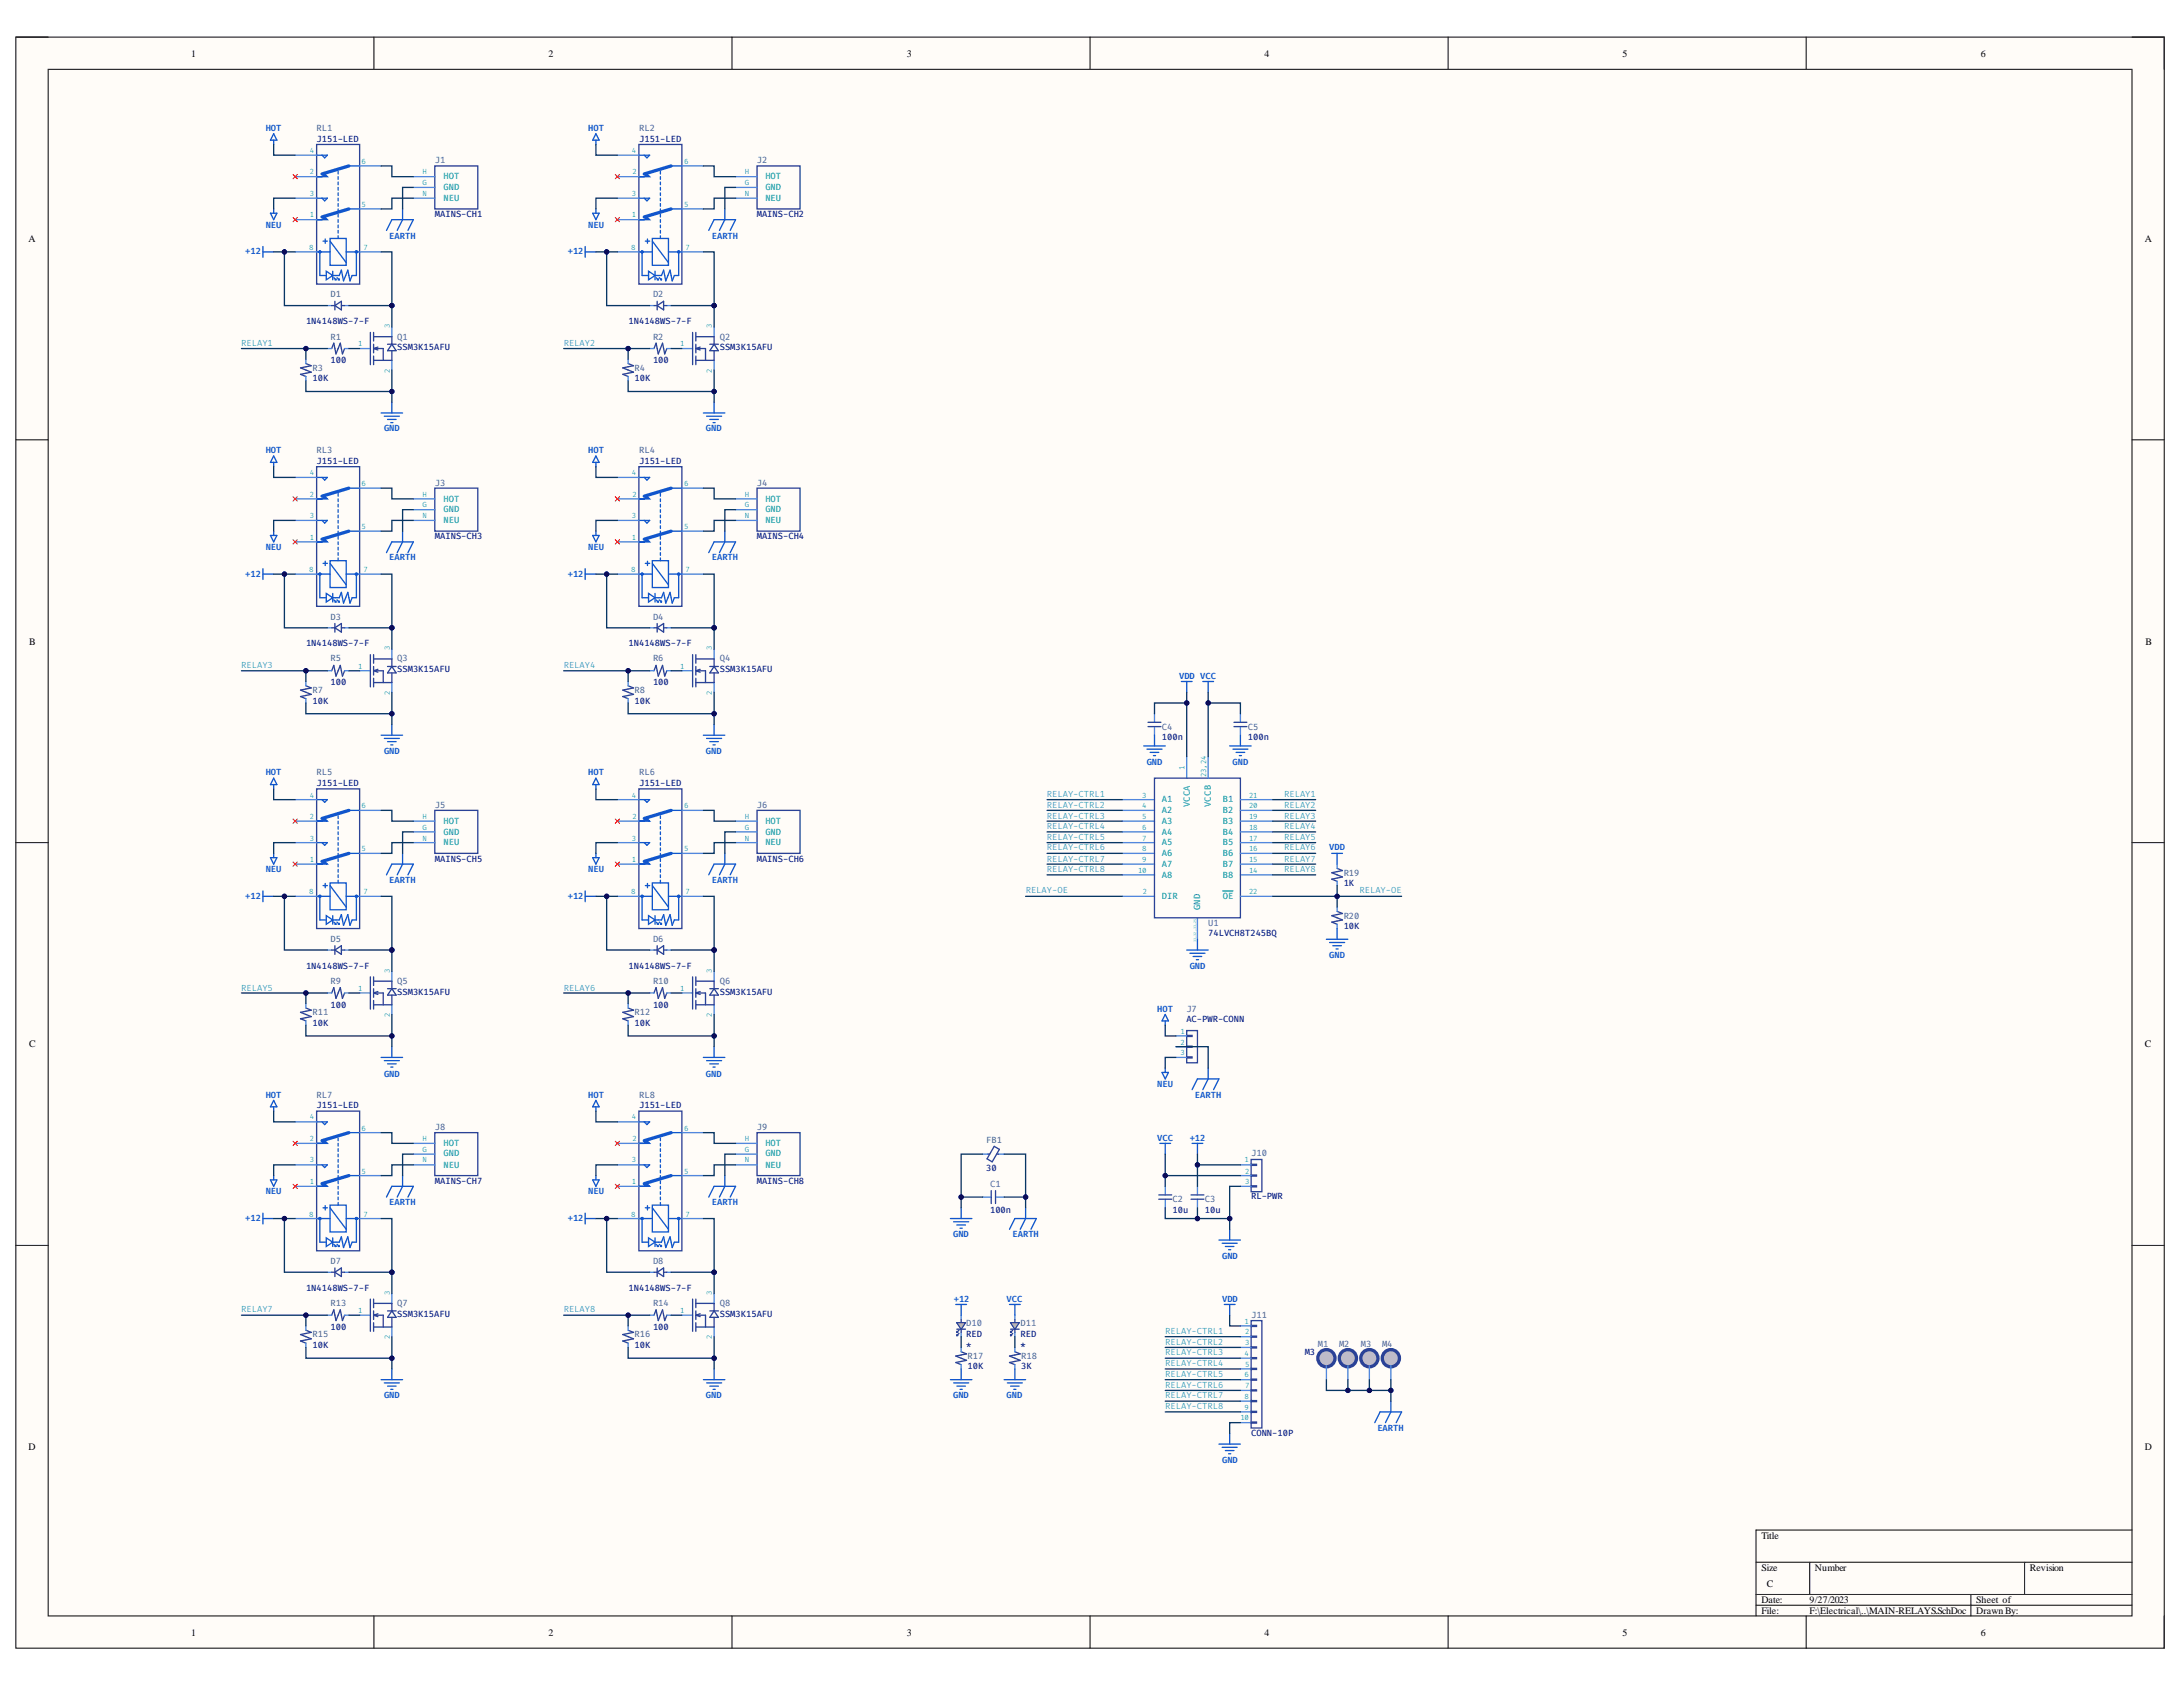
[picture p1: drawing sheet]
<svg xmlns="http://www.w3.org/2000/svg" width="279mm" height="216mm" viewBox="0 0 279 216" stroke-linecap="round" stroke-linejoin="round" font-family="sans-serif">
<defs><g id="words">
<g font-size="1.3">
<text x="24.4" y="7.3">1</text>
<text x="70.2" y="7.3">2</text>
<text x="116.1" y="7.3">3</text>
<text x="161.8" y="7.3">4</text>
<text x="207.7" y="7.3">5</text>
<text x="253.5" y="7.3">6</text>
<text x="3.6" y="30.9">A</text>
<text x="274.5" y="30.9">A</text>
<text x="3.7" y="82.5">B</text>
<text x="274.6" y="82.5">B</text>
<text x="3.7" y="134">C</text>
<text x="274.5" y="134">C</text>
<text x="3.6" y="185.6">D</text>
<text x="274.5" y="185.6">D</text>
<text x="225.4" y="197">Title</text>
<text x="225.4" y="201">Size</text>
<text x="226.1" y="203.1">C</text>
<text x="232.3" y="201">Number</text>
<text x="259.8" y="201">Revision</text>
<text x="24.4" y="209.3">1</text>
<text x="70.2" y="209.3">2</text>
<text x="116.1" y="209.3">3</text>
<text x="161.8" y="209.3">4</text>
<text x="207.7" y="209.3">5</text>
<text x="225.4" y="205.2">Date:</text>
<text x="225.4" y="206.5">File:</text>
<text x="231.6" y="205.2">9/27/2023</text>
<text x="231.6" y="206.5">F:\Electrical\..\MAIN-RELAYS.SchDoc</text>
<text x="252.9" y="205.2">Sheet of</text>
<text x="252.9" y="206.5">DrawnBy:</text>
<text x="253.5" y="209.3">6</text>
</g>
<g font-size="1.1" fill="#15c">
<text x="34" y="16.7">HOT</text>
<text x="75.3" y="16.7">HOT</text>
<text x="34" y="29.2">NEU</text>
<text x="75.3" y="29.2">NEU</text>
<text x="31.4" y="32.6">+12</text>
<text x="49.8" y="30.5">EARTH</text>
<text x="72.7" y="32.6">+12</text>
<text x="91.1" y="30.5">EARTH</text>
<text x="34" y="58">HOT</text>
<text x="49.1" y="55.2">GND</text>
<text x="75.3" y="58">HOT</text>
<text x="90.3" y="55.2">GND</text>
<text x="34" y="70.4">NEU</text>
<text x="49.8" y="71.7">EARTH</text>
<text x="75.3" y="70.4">NEU</text>
<text x="91.1" y="71.7">EARTH</text>
<text x="31.4" y="73.8">+12</text>
<text x="72.7" y="73.8">+12</text>
<text x="150.9" y="86.9">VDD VCC</text>
<text x="34" y="99.2">HOT</text>
<text x="49.1" y="96.5">GND</text>
<text x="75.3" y="99.2">HOT</text>
<text x="90.3" y="96.5">GND</text>
<text x="146.8" y="97.8">GND</text>
<text x="157.8" y="97.8">GND</text>
<text x="34" y="111.6">NEU</text>
<text x="49.8" y="113">EARTH</text>
<text x="75.3" y="111.6">NEU</text>
<text x="91.1" y="113">EARTH</text>
<text x="170.1" y="108.8">VDD</text>
<text x="31.4" y="115">+12</text>
<text x="72.7" y="115">+12</text>
<text x="152.3" y="124">GND</text>
<text x="170.1" y="122.6">GND</text>
<text x="148.1" y="129.5">HOT</text>
<text x="49.1" y="137.8">GND</text>
<text x="90.3" y="137.8">GND</text>
<text x="34" y="140.5">HOT</text>
<text x="75.3" y="140.5">HOT</text>
<text x="148.1" y="139.1">NEU</text>
<text x="152.9" y="140.5">EARTH</text>
<text x="148.1" y="146">VCC</text>
<text x="152.3" y="146">+12</text>
<text x="34" y="152.8">NEU</text>
<text x="49.8" y="154.3">EARTH</text>
<text x="75.3" y="152.8">NEU</text>
<text x="91.1" y="154.3">EARTH</text>
<text x="31.4" y="156.3">+12</text>
<text x="72.7" y="156.3">+12</text>
<text x="122" y="158.3">GND</text>
<text x="129.6" y="158.3">EARTH</text>
<text x="156.4" y="161.1">GND</text>
<text x="122.1" y="166.6">+12</text>
<text x="128.8" y="166.6">VCC</text>
<text x="156.4" y="166.6">VDD</text>
<text x="49.1" y="179">GND</text>
<text x="90.3" y="179">GND</text>
<text x="122" y="179">GND</text>
<text x="128.8" y="179">GND</text>
<text x="176.3" y="183.1">EARTH</text>
<text x="156.4" y="187.2">GND</text>
</g>
<g font-size="1.1" fill="#45818e">
<text x="40.5" y="16.7">RL1</text>
<text x="81.8" y="16.7">RL2</text>
<text x="55.7" y="20.9">J1</text>
<text x="96.9" y="20.9">J2</text>
<text x="42.3" y="38.1">D1</text>
<text x="83.6" y="38.1">D2</text>
<text x="40" y="47.4">R3</text>
<text x="42.3" y="43.5">R1</text>
<text x="50.8" y="43.5">Q1</text>
<text x="81.2" y="47.4">R4</text>
<text x="83.6" y="43.5">R2</text>
<text x="92.1" y="43.5">Q2</text>
<text x="40.5" y="58">RL3</text>
<text x="81.8" y="58">RL4</text>
<text x="55.7" y="62.2">J3</text>
<text x="96.9" y="62.2">J4</text>
<text x="42.3" y="79.3">D3</text>
<text x="83.6" y="79.3">D4</text>
<text x="40" y="88.6">R7</text>
<text x="42.3" y="84.7">R5</text>
<text x="50.8" y="84.7">Q3</text>
<text x="81.2" y="88.6">R8</text>
<text x="83.6" y="84.7">R6</text>
<text x="92.1" y="84.7">Q4</text>
<text x="148.7" y="93.4">C4</text>
<text x="159.7" y="93.4">C5</text>
<text x="40.5" y="99.2">RL5</text>
<text x="81.8" y="99.2">RL6</text>
<text x="55.7" y="103.3">J5</text>
<text x="96.9" y="103.3">J6</text>
<text x="172" y="112.1">R19</text>
<text x="154.6" y="118.5">U1</text>
<text x="172" y="117.6">R20</text>
<text x="42.3" y="120.5">D5</text>
<text x="42.3" y="125.9">R9</text>
<text x="50.8" y="125.9">Q5</text>
<text x="83.6" y="120.5">D6</text>
<text x="83.6" y="125.9">R10</text>
<text x="92.1" y="125.9">Q6</text>
<text x="40" y="129.9">R11</text>
<text x="81.2" y="129.9">R12</text>
<text x="151.8" y="129.5">J7</text>
<text x="40.5" y="140.5">RL7</text>
<text x="81.8" y="140.5">RL8</text>
<text x="55.7" y="144.6">J8</text>
<text x="96.9" y="144.6">J9</text>
<text x="126.2" y="146.2">FB1</text>
<text x="160.1" y="148">J10</text>
<text x="126.7" y="151.9">C1</text>
<text x="150.1" y="153.8">C2</text>
<text x="154.2" y="153.8">C3</text>
<text x="42.3" y="161.8">D7</text>
<text x="83.6" y="161.8">D8</text>
<text x="42.3" y="167.1">R13</text>
<text x="50.8" y="167.1">Q7</text>
<text x="83.6" y="167.1">R14</text>
<text x="92.1" y="167.1">Q8</text>
<text x="40" y="171.1">R15</text>
<text x="81.2" y="171.1">R16</text>
<text x="123.7" y="169.7">D10</text>
<text x="123.8" y="173.9">R17</text>
<text x="130.6" y="169.7">D11</text>
<text x="130.7" y="173.9">R18</text>
<text x="160.1" y="168.6">J11</text>
<text x="168.7" y="172.4">M1</text>
<text x="171.4" y="172.4">M2</text>
<text x="174.2" y="172.4">M3</text>
<text x="176.9" y="172.4">M4</text>
</g>
<g font-size="1.1" fill="#000080">
<text x="40.5" y="18.2">J151-LED</text>
<text x="81.8" y="18.2">J151-LED</text>
<text x="55.7" y="27.7">MAINS-CH1</text>
<text x="96.9" y="27.7">MAINS-CH2</text>
<text x="39.2" y="41.5">1N4148WS-7-F</text>
<text x="80.4" y="41.5">1N4148WS-7-F</text>
<text x="42.3" y="46.4">100</text>
<text x="50.8" y="44.8">SSM3K15AFU</text>
<text x="83.6" y="46.4">100</text>
<text x="92.1" y="44.8">SSM3K15AFU</text>
<text x="40" y="48.8">10K</text>
<text x="81.2" y="48.8">10K</text>
<text x="40.5" y="59.4">J151-LED</text>
<text x="81.8" y="59.4">J151-LED</text>
<text x="55.7" y="69">MAINS-CH3</text>
<text x="96.9" y="69">MAINS-CH4</text>
<text x="39.2" y="82.7">1N4148WS-7-F</text>
<text x="80.4" y="82.7">1N4148WS-7-F</text>
<text x="42.3" y="87.7">100</text>
<text x="50.8" y="86">SSM3K15AFU</text>
<text x="83.6" y="87.7">100</text>
<text x="92.1" y="86">SSM3K15AFU</text>
<text x="40" y="90.1">10K</text>
<text x="81.2" y="90.1">10K</text>
<text x="148.7" y="94.7">100n</text>
<text x="159.7" y="94.7">100n</text>
<text x="40.5" y="100.6">J151-LED</text>
<text x="81.8" y="100.6">J151-LED</text>
<text x="55.7" y="110.3">MAINS-CH5</text>
<text x="96.9" y="110.3">MAINS-CH6</text>
<text x="172" y="113.4">1K</text>
<text x="154.6" y="119.8">74LVCH8T245BQ</text>
<text x="172" y="118.9">10K</text>
<text x="39.2" y="124">1N4148WS-7-F</text>
<text x="80.4" y="124">1N4148WS-7-F</text>
<text x="40" y="131.3">10K</text>
<text x="42.3" y="129">100</text>
<text x="50.8" y="127.3">SSM3K15AFU</text>
<text x="81.2" y="131.3">10K</text>
<text x="83.6" y="129">100</text>
<text x="92.1" y="127.3">SSM3K15AFU</text>
<text x="151.8" y="130.8">AC-PWR-CONN</text>
<text x="40.5" y="141.8">J151-LED</text>
<text x="81.8" y="141.8">J151-LED</text>
<text x="126.2" y="149.9">30</text>
<text x="55.7" y="151.5">MAINS-CH7</text>
<text x="96.9" y="151.5">MAINS-CH8</text>
<text x="126.7" y="155.2">100n</text>
<text x="150.1" y="155.2">10u</text>
<text x="154.2" y="155.2">10u</text>
<text x="160.1" y="153.5">RL-PWR</text>
<text x="39.2" y="165.3">1N4148WS-7-F</text>
<text x="80.4" y="165.3">1N4148WS-7-F</text>
<text x="40" y="172.5">10K</text>
<text x="42.3" y="170.2">100</text>
<text x="50.8" y="168.6">SSM3K15AFU</text>
<text x="81.2" y="172.5">10K</text>
<text x="83.6" y="170.2">100</text>
<text x="92.1" y="168.6">SSM3K15AFU</text>
<text x="123.7" y="171.1">RED</text>
<text x="123.7" y="172.5">*</text>
<text x="130.6" y="171.1">RED</text>
<text x="130.6" y="172.5">*</text>
<text x="167" y="173.5">M3</text>
<text x="123.8" y="175.2">10K</text>
<text x="130.7" y="175.2">3K</text>
<text x="160.1" y="183.8">CONN-10P</text>
</g>
<g font-size="1.1" fill="#009e90">
<text x="56.8" y="22.9">HOT</text>
<text x="98" y="22.9">HOT</text>
<text x="56.8" y="24.3">GND</text>
<text x="56.8" y="25.7">NEU</text>
<text x="98" y="24.3">GND</text>
<text x="98" y="25.7">NEU</text>
<text x="56.8" y="64.2">HOT</text>
<text x="56.8" y="65.5">GND</text>
<text x="98" y="64.2">HOT</text>
<text x="98" y="65.5">GND</text>
<text x="56.8" y="67">NEU</text>
<text x="98" y="67">NEU</text>
<text x="56.8" y="105.5">HOT</text>
<text x="56.8" y="106.8">GND</text>
<text x="98" y="105.5">HOT</text>
<text x="98" y="106.8">GND</text>
<text x="148.7" y="102.7">A1</text>
<text x="148.7" y="104">A2</text>
<text x="148.7" y="105.5">A3</text>
<text x="148.7" y="106.8">A4</text>
<text x="152.3" y="103.3" transform="rotate(-90 152.3 103.3)">VCCA</text>
<text x="155" y="103.3" transform="rotate(-90 155 103.3)">VCCB</text>
<text x="156.5" y="106.8">B4</text>
<text x="156.5" y="105.5">B3</text>
<text x="156.5" y="104">B2</text>
<text x="156.5" y="102.7">B1</text>
<text x="56.8" y="108.2">NEU</text>
<text x="98" y="108.2">NEU</text>
<text x="148.7" y="108.2">A5</text>
<text x="148.7" y="109.5">A6</text>
<text x="148.7" y="111">A7</text>
<text x="148.7" y="112.3">A8</text>
<text x="156.5" y="112.3">B8</text>
<text x="156.5" y="111">B7</text>
<text x="156.5" y="109.5">B6</text>
<text x="156.5" y="108.2">B5</text>
<text x="148.7" y="115">DIR</text>
<text x="153.6" y="116.5" transform="rotate(-90 153.6 116.5)">GND</text>
<text x="156.5" y="115">OE</text>
<text x="56.8" y="146.7">HOT</text>
<text x="56.8" y="148">GND</text>
<text x="56.8" y="149.4">NEU</text>
<text x="98" y="146.7">HOT</text>
<text x="98" y="148">GND</text>
<text x="98" y="149.4">NEU</text>
</g>
<g font-size="1.1" fill="#1491c1">
<text x="30.9" y="44.2">RELAY1</text>
<text x="72.2" y="44.2">RELAY2</text>
<text x="30.9" y="85.5">RELAY3</text>
<text x="72.2" y="85.5">RELAY4</text>
<text x="134" y="102">RELAY-CTRL1</text>
<text x="164.4" y="102">RELAY1</text>
<text x="134" y="103.3">RELAY-CTRL2</text>
<text x="134" y="104.8">RELAY-CTRL3</text>
<text x="134" y="106.1">RELAY-CTRL4</text>
<text x="134" y="107.5">RELAY-CTRL5</text>
<text x="164.4" y="103.3">RELAY2</text>
<text x="164.4" y="104.8">RELAY3</text>
<text x="164.4" y="106.1">RELAY4</text>
<text x="164.4" y="107.5">RELAY5</text>
<text x="134" y="108.8">RELAY-CTRL6</text>
<text x="134" y="110.3">RELAY-CTRL7</text>
<text x="134" y="111.6">RELAY-CTRL8</text>
<text x="164.4" y="108.8">RELAY6</text>
<text x="164.4" y="110.3">RELAY7</text>
<text x="164.4" y="111.6">RELAY8</text>
<text x="131.3" y="114.3">RELAY-OE</text>
<text x="174" y="114.3">RELAY-OE</text>
<text x="30.9" y="126.8">RELAY5</text>
<text x="72.2" y="126.8">RELAY6</text>
<text x="30.9" y="168">RELAY7</text>
<text x="72.2" y="168">RELAY8</text>
<text x="149.1" y="170.8">RELAY-CTRL1</text>
<text x="149.1" y="172.1">RELAY-CTRL2</text>
<text x="149.1" y="173.5">RELAY-CTRL3</text>
<text x="149.1" y="174.8">RELAY-CTRL4</text>
<text x="149.1" y="176.3">RELAY-CTRL5</text>
<text x="149.1" y="177.6">RELAY-CTRL6</text>
<text x="149.1" y="179">RELAY-CTRL7</text>
<text x="149.1" y="180.3">RELAY-CTRL8</text>
</g>
<g font-size=".9" fill="#009e90">
<text x="39.7" y="22.3">2</text>
<text x="39.7" y="19.6">4</text>
<text x="46.3" y="21">6</text>
<text x="54.1" y="22.3">H</text>
<text x="54.1" y="23.7">G</text>
<text x="80.9" y="19.6">4</text>
<text x="81" y="22.3">2</text>
<text x="87.6" y="21">6</text>
<text x="95.3" y="22.3">H</text>
<text x="95.3" y="23.7">G</text>
<text x="39.7" y="27.8">1</text>
<text x="39.7" y="25.1">3</text>
<text x="46.3" y="26.5">5</text>
<text x="54.1" y="25.1">N</text>
<text x="80.9" y="27.8">1</text>
<text x="80.9" y="25.1">3</text>
<text x="87.6" y="26.5">5</text>
<text x="95.3" y="25.1">N</text>
<text x="39.6" y="32">8</text>
<text x="46.5" y="32">7</text>
<text x="80.8" y="32">8</text>
<text x="87.7" y="32">7</text>
<text x="45.8" y="44.3">1</text>
<text x="49.9" y="47.7" transform="rotate(-90 49.9 47.7)">2</text>
<text x="49.9" y="42" transform="rotate(-90 49.9 42)">3</text>
<text x="87" y="44.3">1</text>
<text x="91.1" y="47.7" transform="rotate(-90 91.1 47.7)">2</text>
<text x="91.1" y="42" transform="rotate(-90 91.1 42)">3</text>
<text x="39.7" y="63.6">2</text>
<text x="39.7" y="60.8">4</text>
<text x="46.3" y="62.2">6</text>
<text x="54.1" y="63.6">H</text>
<text x="54.1" y="64.9">G</text>
<text x="80.9" y="60.8">4</text>
<text x="81" y="63.6">2</text>
<text x="87.6" y="62.2">6</text>
<text x="95.3" y="63.6">H</text>
<text x="95.3" y="64.9">G</text>
<text x="39.7" y="69.1">1</text>
<text x="39.7" y="66.3">3</text>
<text x="46.3" y="67.7">5</text>
<text x="54.1" y="66.3">N</text>
<text x="80.9" y="69.1">1</text>
<text x="80.9" y="66.3">3</text>
<text x="87.6" y="67.7">5</text>
<text x="95.3" y="66.3">N</text>
<text x="39.6" y="73.2">8</text>
<text x="46.5" y="73.2">7</text>
<text x="80.8" y="73.2">8</text>
<text x="87.7" y="73.2">7</text>
<text x="49.9" y="83.2" transform="rotate(-90 49.9 83.2)">3</text>
<text x="91.1" y="83.2" transform="rotate(-90 91.1 83.2)">3</text>
<text x="45.8" y="85.6">1</text>
<text x="49.9" y="88.9" transform="rotate(-90 49.9 88.9)">2</text>
<text x="87" y="85.6">1</text>
<text x="91.1" y="88.9" transform="rotate(-90 91.1 88.9)">2</text>
<text x="151.6" y="98.5" transform="rotate(-90 151.6 98.5)">1</text>
<text x="154.4" y="99.5" transform="rotate(-90 154.4 99.5)">23,24</text>
<text x="39.7" y="104.8">2</text>
<text x="39.7" y="107.6">3</text>
<text x="39.7" y="102.1">4</text>
<text x="46.3" y="103.4">6</text>
<text x="54.1" y="104.8">H</text>
<text x="54.1" y="106.2">G</text>
<text x="54.1" y="107.6">N</text>
<text x="80.9" y="107.6">3</text>
<text x="80.9" y="102.1">4</text>
<text x="81" y="104.8">2</text>
<text x="87.6" y="103.4">6</text>
<text x="95.3" y="104.8">H</text>
<text x="95.3" y="106.2">G</text>
<text x="95.3" y="107.6">N</text>
<text x="146.2" y="102.1">3</text>
<text x="146.2" y="103.4">4</text>
<text x="146.2" y="104.8">5</text>
<text x="146.2" y="106.2">6</text>
<text x="146.2" y="107.6">7</text>
<text x="159.9" y="107.6">17</text>
<text x="159.9" y="106.2">18</text>
<text x="159.9" y="104.8">19</text>
<text x="159.9" y="103.4">20</text>
<text x="159.9" y="102.1">21</text>
<text x="39.7" y="110.3">1</text>
<text x="46.3" y="108.9">5</text>
<text x="80.9" y="110.3">1</text>
<text x="87.6" y="108.9">5</text>
<text x="145.7" y="111.7">10</text>
<text x="146.2" y="108.9">8</text>
<text x="146.2" y="110.3">9</text>
<text x="159.9" y="111.7">14</text>
<text x="159.9" y="110.3">15</text>
<text x="159.9" y="108.9">16</text>
<text x="39.6" y="114.4">8</text>
<text x="46.5" y="114.4">7</text>
<text x="80.8" y="114.4">8</text>
<text x="87.7" y="114.4">7</text>
<text x="146.3" y="114.4">2</text>
<text x="159.9" y="114.4">22</text>
<text x="49.9" y="124.5" transform="rotate(-90 49.9 124.5)">3</text>
<text x="91.1" y="124.5" transform="rotate(-90 91.1 124.5)">3</text>
<text x="45.8" y="126.8">1</text>
<text x="49.9" y="130.2" transform="rotate(-90 49.9 130.2)">2</text>
<text x="87" y="126.8">1</text>
<text x="91.1" y="130.2" transform="rotate(-90 91.1 130.2)">2</text>
<text x="151.1" y="132.3">1</text>
<text x="151.1" y="133.7">2</text>
<text x="151.1" y="135.1">3</text>
<text x="39.7" y="143.3">4</text>
<text x="80.9" y="143.3">4</text>
<text x="39.7" y="146.1">2</text>
<text x="39.7" y="148.8">3</text>
<text x="46.3" y="144.7">6</text>
<text x="54.1" y="146.1">H</text>
<text x="54.1" y="147.4">G</text>
<text x="54.1" y="148.8">N</text>
<text x="80.9" y="148.8">3</text>
<text x="81" y="146.1">2</text>
<text x="87.6" y="144.7">6</text>
<text x="95.3" y="146.1">H</text>
<text x="95.3" y="147.4">G</text>
<text x="95.3" y="148.8">N</text>
<text x="159.3" y="148.8">1</text>
<text x="39.6" y="155.7">8</text>
<text x="39.7" y="151.6">1</text>
<text x="46.3" y="150.2">5</text>
<text x="46.5" y="155.7">7</text>
<text x="80.8" y="155.7">8</text>
<text x="80.9" y="151.6">1</text>
<text x="87.6" y="150.2">5</text>
<text x="87.7" y="155.7">7</text>
<text x="159.4" y="150.2">2</text>
<text x="159.4" y="151.6">3</text>
<text x="49.9" y="165.7" transform="rotate(-90 49.9 165.7)">3</text>
<text x="91.1" y="165.7" transform="rotate(-90 91.1 165.7)">3</text>
<text x="45.8" y="168">1</text>
<text x="49.9" y="171.3" transform="rotate(-90 49.9 171.3)">2</text>
<text x="87" y="168">1</text>
<text x="91.1" y="171.3" transform="rotate(-90 91.1 171.3)">2</text>
<text x="159.3" y="169.4">1</text>
<text x="159.3" y="173.5">4</text>
<text x="159.4" y="170.8">2</text>
<text x="159.4" y="172.2">3</text>
<text x="159.3" y="176.3">6</text>
<text x="159.3" y="179">8</text>
<text x="159.4" y="174.9">5</text>
<text x="159.4" y="177.7">7</text>
<text x="158.8" y="181.8">10</text>
<text x="159.3" y="180.4">9</text>
</g>
<g font-size=".4" fill="#009e90">
<text x="153.1" y="120.6" transform="rotate(-90 153.1 120.6)">1</text>
<text x="153.1" y="120.3" transform="rotate(-90 153.1 120.3)">1,12 ,13, 25</text>
</g>
</g></defs>
<path d="M2 4.7h275v206.2h-275z" fill-rule="evenodd" fill="#fffcf8"/>
<path d="M2 4.7h275v206.2h-275z" fill="none" stroke="#000" stroke-width=".13"/>
<path d="M6.2 8.9h266.7v197.9h-266.7z" fill-rule="evenodd" fill="#fffcf8"/>
<g fill="none" stroke="#000" stroke-width=".13">
<path d="M2 4.7h4.2M6.2 8.9h266.7v197.9h-266.7zM47.9 4.7v4.2M93.7 4.7v4.2M139.5 4.7v4.2M185.3 4.7v4.2M231.2 4.7v4.2M272.9 4.7h4.1v4.2M2 56.3h4.2M272.9 56.3h4.1M2 107.8h4.2M272.9 107.8h4.1"/>
<path d="M2 159.4h4.2M272.9 159.4h4.1M224.8 199.9h48.1M231.6 199.9v4.2M259.1 199.9v4.2M272.9 195.8h-48.1v11M47.9 206.8v4.1M93.7 206.8v4.1M139.5 206.8v4.1M185.3 206.8v4.1M224.8 204.1h48.1M224.8 205.4h48.1"/>
<path d="M231.2 206.8v4.1M252.3 204.1v2.7M277 206.8v4.1"/>
</g>
<path d="M40.5 18.5h5.5v17.9h-5.5z" fill="none" stroke="#2a4297" stroke-width=".17"/>
<path d="M40.5 28.1h.7l.4-.3 .3 .3z" fill-rule="evenodd" fill="#15c"/>
<path d="M40.5 28.1h.7l.4-.3 .3 .3z" fill="none" stroke="#15c" stroke-width=".17"/>
<path d="M40.5 22.6h.7l.4-.3 .3 .3z" fill-rule="evenodd" fill="#15c"/>
<g fill="none" stroke="#15c" stroke-width=".17">
<path d="M40.5 19.9h1.4l-.3 .3-.4-.3M40.5 22.6h.7l.4-.3 .3 .3zM40.5 25.4h1.4l-.3 .3-.4-.3M40.5 32.2h1.7M40.9 32.2v3.1h.9M41.3 30.9h.6M41.6 30.6v.5M41.8 34.7l.8 .6-.8 .5zM42.2 30.5h2.1v3.5h-2.1zM42.2 30.9l2.1 2.7M42.6 34.7v1.1M42.7 35.5l.3 .3"/>
<path d="M42.9 35.8h.1M43 35.7v.1M43.1 35.5l.3 .3M43.3 21.9v.4M43.3 22.6v.4M43.3 23.3v.3M43.3 24v.3M43.3 24.7v.3M43.3 25.4v.3M43.3 26.1v.3M43.3 26.7v.4M43.3 27.4v.4"/>
<path d="M43.3 28.1v.4M43.3 28.8v.3M43.3 29.5v.3M43.3 30.2v.3M43.3 35.8h.1M43.4 35.7v.1M44.3 32.2h1.7M44.7 21.2h1.3M44.7 26.7h1.3M45.6 32.2v3.1h-.5l-.3 .6-.3-1.3-.5 1.3-.3-1.3-.3 .7h-.8"/>
<circle cx="40.9" cy="32.2" r=".12"/>
<circle cx="45.6" cy="32.2" r=".12"/>
</g>
<path d="M44.7 21.2l-3.5 1.1M44.7 26.7l-3.5 1.1" fill="none" stroke="#15c" stroke-width=".42"/>
<path d="M37.8 19.9h2.7M37.8 32.2h2.7M37.8 28.1h2.7M37.8 22.6h2.7M37.8 25.4h2.7M46 32.2h2.8M46 26.7h2.8M46 21.2h2.8" fill="none" stroke="#4a86e8" stroke-width=".17"/>
<path d="M40.5 59.7h5.5v17.9h-5.5z" fill="none" stroke="#2a4297" stroke-width=".17"/>
<path d="M40.5 69.4h.7l.4-.4 .3 .4z" fill-rule="evenodd" fill="#15c"/>
<path d="M40.5 69.4h.7l.4-.4 .3 .4z" fill="none" stroke="#15c" stroke-width=".17"/>
<path d="M40.5 63.8h.7l.4-.3 .3 .3z" fill-rule="evenodd" fill="#15c"/>
<g fill="none" stroke="#15c" stroke-width=".17">
<path d="M40.5 63.8h.7l.4-.3 .3 .3zM40.5 61.1h1.4l-.3 .3-.4-.3M40.5 66.6h1.4l-.3 .3-.4-.3M40.5 73.5h1.7M40.9 73.5v3h.9M41.3 72.1h.6M41.6 71.8v.6M41.8 75.9l.8 .6-.8 .5zM42.2 71.8h2.1v3.4h-2.1zM42.2 72.1l2.1 2.7M42.6 75.9v1.1M42.7 76.8l.3 .2"/>
<path d="M42.9 77h.1M43 76.9v.1M43.1 76.8l.3 .2M43.3 63.2v.3M43.3 63.8v.4M43.3 64.5v.4M43.3 65.2v.4M43.3 65.9v.4M43.3 66.6v.3M43.3 67.3v.3M43.3 68v.3M43.3 68.7v.3"/>
<path d="M43.3 69.4v.3M43.3 70v.4M43.3 70.7v.4M43.3 71.4v.4M43.3 77h.1M43.4 76.9v.1M44.3 73.5h1.7M44.7 62.5h1.3M44.7 68h1.3M45.6 73.5v3h-.5l-.3 .7-.3-1.4-.5 1.4-.3-1.4-.3 .7h-.8"/>
<circle cx="40.9" cy="73.5" r=".12"/>
<circle cx="45.6" cy="73.5" r=".12"/>
</g>
<path d="M44.7 62.5l-3.5 1M44.7 68l-3.5 1" fill="none" stroke="#15c" stroke-width=".42"/>
<path d="M37.8 73.5h2.7M37.8 69.4h2.7M37.8 63.8h2.7M37.8 66.6h2.7M37.8 61.1h2.7M46 73.5h2.8M46 68h2.8M46 62.5h2.8" fill="none" stroke="#4a86e8" stroke-width=".17"/>
<path d="M40.5 101h5.5v17.8h-5.5z" fill="none" stroke="#2a4297" stroke-width=".17"/>
<path d="M40.5 110.6h.7l.4-.4 .3 .4z" fill-rule="evenodd" fill="#15c"/>
<path d="M40.5 110.6h.7l.4-.4 .3 .4z" fill="none" stroke="#15c" stroke-width=".17"/>
<path d="M40.5 105.1h.7l.4-.4 .3 .4z" fill-rule="evenodd" fill="#15c"/>
<g fill="none" stroke="#15c" stroke-width=".17">
<path d="M40.5 105.1h.7l.4-.4 .3 .4zM40.5 102.3h1.4l-.3 .4-.4-.4M40.5 107.8h1.4l-.3 .4-.4-.4M40.5 114.7h1.7M40.9 114.7v3h.9M41.3 113.3h.6M41.6 113.1v.5M41.8 117.2l.8 .5-.8 .6zM42.2 113h2.1v3.4h-2.1zM42.2 113.3l2.1 2.8M42.6 117.2v1.1M42.7 118l.3 .3"/>
<path d="M42.9 118.3h.1M43 118.1v.2M43.1 118l.3 .3M43.3 104.4v.3M43.3 105.1v.3M43.3 105.8v.3M43.3 106.5v.3M43.3 107.2v.3M43.3 107.8v.4M43.3 108.5v.4M43.3 109.2v.4M43.3 109.9v.3"/>
<path d="M43.3 110.6v.3M43.3 111.3v.3M43.3 112v.3M43.3 112.6v.4M43.3 118.3h.1M43.4 118.1v.2M44.3 114.7h1.7M44.7 103.7h1.3M44.7 109.2h1.3M45.6 114.7v3h-.5l-.3 .7-.3-1.4-.5 1.4-.3-1.4-.3 .7h-.8"/>
<circle cx="40.9" cy="114.7" r=".12"/>
<circle cx="45.6" cy="114.7" r=".12"/>
</g>
<path d="M44.7 103.7l-3.5 1M44.7 109.2l-3.5 1" fill="none" stroke="#15c" stroke-width=".42"/>
<path d="M37.8 114.7h2.7M37.8 110.6h2.7M37.8 105.1h2.7M37.8 107.8h2.7M37.8 102.3h2.7M46 114.7h2.8M46 109.2h2.8M46 103.7h2.8" fill="none" stroke="#4a86e8" stroke-width=".17"/>
<path d="M40.5 142.2h5.5v17.9h-5.5z" fill="none" stroke="#2a4297" stroke-width=".17"/>
<path d="M40.5 151.8h.7l.4-.3 .3 .3z" fill-rule="evenodd" fill="#15c"/>
<path d="M40.5 151.8h.7l.4-.3 .3 .3z" fill="none" stroke="#15c" stroke-width=".17"/>
<path d="M40.5 146.3h.7l.4-.3 .3 .3z" fill-rule="evenodd" fill="#15c"/>
<g fill="none" stroke="#15c" stroke-width=".17">
<path d="M40.5 146.3h.7l.4-.3 .3 .3zM40.5 143.6h1.4l-.3 .3-.4-.3M40.5 149.1h1.4l-.3 .3-.4-.3M40.5 155.9h1.7M40.9 155.9v3.1h.9M41.3 154.6h.6M41.6 154.3v.5M41.8 158.4l.8 .6-.8 .5zM42.2 154.2h2.1v3.5h-2.1zM42.2 154.6l2.1 2.7M42.6 158.4v1.1M42.7 159.2l.3 .3"/>
<path d="M42.9 159.5h.1M43 159.4v.1M43.1 159.2l.3 .3M43.3 145.6v.4M43.3 146.3v.4M43.3 147v.4M43.3 147.7v.3M43.3 148.4v.3M43.3 149.1v.3M43.3 149.8v.3M43.3 150.5v.3M43.3 151.1v.4"/>
<path d="M43.3 151.8v.4M43.3 152.5v.4M43.3 153.2v.3M43.3 153.9v.3M43.3 159.5h.1M43.4 159.4v.1M44.3 155.9h1.7M44.7 145h1.3M44.7 150.5h1.3M45.6 155.9v3.1h-.5l-.3 .7-.3-1.4-.5 1.4-.3-1.4-.3 .7h-.8"/>
<circle cx="40.9" cy="155.9" r=".12"/>
<circle cx="45.6" cy="155.9" r=".12"/>
</g>
<path d="M44.7 145l-3.5 1M44.7 150.5l-3.5 1" fill="none" stroke="#15c" stroke-width=".42"/>
<path d="M37.8 155.9h2.7M37.8 151.8h2.7M37.8 146.3h2.7M37.8 149.1h2.7M37.8 143.6h2.7M46 155.9h2.8M46 150.5h2.8M46 145h2.8" fill="none" stroke="#4a86e8" stroke-width=".17"/>
<path d="M81.8 18.5h5.5v17.9h-5.5z" fill="none" stroke="#2a4297" stroke-width=".17"/>
<path d="M81.8 28.1h.7l.3-.3 .3 .3z" fill-rule="evenodd" fill="#15c"/>
<path d="M81.8 28.1h.7l.3-.3 .3 .3z" fill="none" stroke="#15c" stroke-width=".17"/>
<path d="M81.8 22.6h.7l.3-.3 .3 .3z" fill-rule="evenodd" fill="#15c"/>
<g fill="none" stroke="#15c" stroke-width=".17">
<path d="M81.8 19.9h1.3l-.3 .3-.3-.3M81.8 22.6h.7l.3-.3 .3 .3zM81.8 25.4h1.3l-.3 .3-.3-.3M81.8 32.2h1.7M82.2 32.2v3.1h.8M82.6 30.9h.5M82.9 30.6v.5M83 34.7l.8 .6-.8 .5zM83.5 30.5h2.1v3.5h-2.1zM83.5 30.9l2.1 2.7M83.8 34.7v1.1M84 35.5l.2 .3"/>
<path d="M84.1 35.8h.1M84.2 35.7v.1M84.4 35.5l.3 .3M84.5 21.9v.4M84.5 22.6v.4M84.5 23.3v.3M84.5 24v.3M84.5 24.7v.3M84.5 25.4v.3M84.5 26.1v.3M84.5 26.7v.4M84.5 27.4v.4"/>
<path d="M84.5 28.1v.4M84.5 28.8v.3M84.5 29.5v.3M84.5 30.2v.3M84.5 35.8h.2M84.7 35.7v.1M85.6 32.2h1.7M85.9 21.2h1.4M85.9 26.7h1.4M86.9 32.2v3.1h-.6l-.3 .6-.2-1.3-.6 1.3-.3-1.3-.2 .7h-.9"/>
<circle cx="82.2" cy="32.2" r=".12"/>
<circle cx="86.9" cy="32.2" r=".12"/>
<circle cx="86.9" cy="32.2" r=".13"/>
</g>
<path d="M85.9 21.2l-3.4 1.1M85.9 26.7l-3.4 1.1" fill="none" stroke="#15c" stroke-width=".42"/>
<path d="M79 19.9h2.8M79 32.2h2.8M79 28.1h2.8M79 22.6h2.8M79 25.4h2.8M87.3 32.2h2.7M87.3 26.7h2.7M87.3 21.2h2.7" fill="none" stroke="#4a86e8" stroke-width=".17"/>
<path d="M81.8 59.7h5.5v17.9h-5.5z" fill="none" stroke="#2a4297" stroke-width=".17"/>
<path d="M81.8 69.4h.7l.3-.4 .3 .4z" fill-rule="evenodd" fill="#15c"/>
<path d="M81.8 69.4h.7l.3-.4 .3 .4z" fill="none" stroke="#15c" stroke-width=".17"/>
<path d="M81.8 63.8h.7l.3-.3 .3 .3z" fill-rule="evenodd" fill="#15c"/>
<g fill="none" stroke="#15c" stroke-width=".17">
<path d="M81.8 63.8h.7l.3-.3 .3 .3zM81.8 61.1h1.3l-.3 .3-.3-.3M81.8 66.6h1.3l-.3 .3-.3-.3M81.8 73.5h1.7M82.2 73.5v3h.8M82.6 72.1h.5M82.9 71.8v.6M83 75.9l.8 .6-.8 .5zM83.5 71.8h2.1v3.4h-2.1zM83.5 72.1l2.1 2.7M83.8 75.9v1.1M84 76.8l.2 .2"/>
<path d="M84.1 77h.1M84.2 76.9v.1M84.4 76.8l.3 .2M84.5 63.2v.3M84.5 63.8v.4M84.5 64.5v.4M84.5 65.2v.4M84.5 65.9v.4M84.5 66.6v.3M84.5 67.3v.3M84.5 68v.3M84.5 68.7v.3"/>
<path d="M84.5 69.4v.3M84.5 70v.4M84.5 70.7v.4M84.5 71.4v.4M84.5 77h.2M84.7 76.9v.1M85.6 73.5h1.7M85.9 62.5h1.4M85.9 68h1.4M86.9 73.5v3h-.6l-.3 .7-.2-1.4-.6 1.4-.3-1.4-.2 .7h-.9"/>
<circle cx="82.2" cy="73.5" r=".12"/>
<circle cx="86.9" cy="73.5" r=".12"/>
<circle cx="86.9" cy="73.5" r=".13"/>
</g>
<path d="M85.9 62.5l-3.4 1M85.9 68l-3.4 1" fill="none" stroke="#15c" stroke-width=".42"/>
<path d="M79 73.5h2.8M79 69.4h2.8M79 63.8h2.8M79 66.6h2.8M79 61.1h2.8M87.3 73.5h2.7M87.3 68h2.7M87.3 62.5h2.7" fill="none" stroke="#4a86e8" stroke-width=".17"/>
<path d="M81.8 101h5.5v17.8h-5.5z" fill="none" stroke="#2a4297" stroke-width=".17"/>
<path d="M81.8 110.6h.7l.3-.4 .3 .4z" fill-rule="evenodd" fill="#15c"/>
<path d="M81.8 110.6h.7l.3-.4 .3 .4z" fill="none" stroke="#15c" stroke-width=".17"/>
<path d="M81.8 105.1h.7l.3-.4 .3 .4z" fill-rule="evenodd" fill="#15c"/>
<g fill="none" stroke="#15c" stroke-width=".17">
<path d="M81.8 105.1h.7l.3-.4 .3 .4zM81.8 102.3h1.3l-.3 .4-.3-.4M81.8 107.8h1.3l-.3 .4-.3-.4M81.8 114.7h1.7M82.2 114.7v3h.8M82.6 113.3h.5M82.9 113.1v.5M83 117.2l.8 .5-.8 .6zM83.5 113h2.1v3.4h-2.1zM83.5 113.3l2.1 2.8M83.8 117.2v1.1M84 118l.2 .3"/>
<path d="M84.1 118.3h.1M84.2 118.1v.2M84.4 118l.3 .3M84.5 104.4v.3M84.5 105.1v.3M84.5 105.8v.3M84.5 106.5v.3M84.5 107.2v.3M84.5 107.8v.4M84.5 108.5v.4M84.5 109.2v.4M84.5 109.9v.3"/>
<path d="M84.5 110.6v.3M84.5 111.3v.3M84.5 112v.3M84.5 112.6v.4M84.5 118.3h.2M84.7 118.1v.2M85.6 114.7h1.7M85.9 103.7h1.4M85.9 109.2h1.4M86.9 114.7v3h-.6l-.3 .7-.2-1.4-.6 1.4-.3-1.4-.2 .7h-.9"/>
<circle cx="82.2" cy="114.7" r=".12"/>
<circle cx="86.9" cy="114.7" r=".12"/>
<circle cx="86.9" cy="114.7" r=".13"/>
</g>
<path d="M85.9 103.7l-3.4 1M85.9 109.2l-3.4 1" fill="none" stroke="#15c" stroke-width=".42"/>
<path d="M79 114.7h2.8M79 110.6h2.8M79 105.1h2.8M79 107.8h2.8M79 102.3h2.8M87.3 114.7h2.7M87.3 109.2h2.7M87.3 103.7h2.7" fill="none" stroke="#4a86e8" stroke-width=".17"/>
<path d="M81.8 142.2h5.5v17.9h-5.5z" fill="none" stroke="#2a4297" stroke-width=".17"/>
<path d="M81.8 151.8h.7l.3-.3 .3 .3z" fill-rule="evenodd" fill="#15c"/>
<path d="M81.8 151.8h.7l.3-.3 .3 .3z" fill="none" stroke="#15c" stroke-width=".17"/>
<path d="M81.8 146.3h.7l.3-.3 .3 .3z" fill-rule="evenodd" fill="#15c"/>
<g fill="none" stroke="#15c" stroke-width=".17">
<path d="M81.8 146.3h.7l.3-.3 .3 .3zM81.8 143.6h1.3l-.3 .3-.3-.3M81.8 149.1h1.3l-.3 .3-.3-.3M81.8 155.9h1.7M82.2 155.9v3.1h.8M82.6 154.6h.5M82.9 154.3v.5M83 158.4l.8 .6-.8 .5zM83.5 154.2h2.1v3.5h-2.1zM83.5 154.6l2.1 2.7M83.8 158.4v1.1M84 159.2l.2 .3"/>
<path d="M84.1 159.5h.1M84.2 159.4v.1M84.4 159.2l.3 .3M84.5 145.6v.4M84.5 146.3v.4M84.5 147v.4M84.5 147.7v.3M84.5 148.4v.3M84.5 149.1v.3M84.5 149.8v.3M84.5 150.5v.3M84.5 151.1v.4"/>
<path d="M84.5 151.8v.4M84.5 152.5v.4M84.5 153.2v.3M84.5 153.9v.3M84.5 159.5h.2M84.7 159.4v.1M85.6 155.9h1.7M85.9 145h1.4M85.9 150.5h1.4M86.9 155.9v3.1h-.6l-.3 .7-.2-1.4-.6 1.4-.3-1.4-.2 .7h-.9M148.4 146.3h1.4M149.1 146.3v1.4"/>
<path d="M152.6 146.3h1.3M153.3 146.3v1.4M156 158.7h2.8M156.4 159.1h1.9M156.8 159.5h1.1M157.2 159.9h.3M157.4 157.3v1.4"/>
<circle cx="82.2" cy="155.9" r=".12"/>
<circle cx="86.9" cy="155.9" r=".12"/>
<circle cx="86.9" cy="155.9" r=".13"/>
</g>
<path d="M85.9 145l-3.4 1M85.9 150.5l-3.4 1" fill="none" stroke="#15c" stroke-width=".42"/>
<g fill="none" stroke="#4a86e8" stroke-width=".17">
<path d="M46 44.6h1.4M50.2 41.9v1.2M50.2 46.1v1.3M87.3 44.6h1.3M91.4 41.9v1.2M91.4 46.1v1.3M46 85.8h1.4M50.2 83.1v1.2M50.2 87.4v1.2M83.1 85.8h.6M85.3 85.8h.6M87.3 85.8h1.3"/>
<path d="M91.4 83.1v1.2M91.4 87.4v1.2M46 127.1h1.4M50.2 124.3v1.3M50.2 128.6v1.2M87.3 127.1h1.3M91.4 124.3v1.3M91.4 128.6v1.2M79 155.9h2.8M79 151.8h2.8M79 146.3h2.8M79 149.1h2.8"/>
<path d="M79 143.6h2.8M87.3 155.9h2.7M87.3 150.5h2.7M87.3 145h2.7M149.1 151.8v1.1M149.1 153.5v1.1M158.8 150.5h1.3M158.8 151.8h1.3M158.8 149.1h1.3M46 168.3h1.4M50.2 165.6v1.2M50.2 169.8v1.3"/>
<path d="M87.3 168.3h1.3M91.4 165.6v1.2M91.4 169.8v1.3"/>
</g>
<g fill="none" stroke="#2a4297" stroke-width=".17">
<path d="M47.4 42.5v4.2M47.8 42.5v1.1M47.8 44.1v1.1M47.8 45.6v1.1M47.8 44.6h1.3v1.5M47.8 44.6l.6 .2M47.8 43.1h2.4v1M48.4 44.4l-.6 .2M49.6 44.1h1.1M50.2 44.9v1.2h-2.4M50.2 44.1l.5 .8h-1.1zM88.6 42.5v4.2"/>
<path d="M89.1 44.6h1.2v1.5M89.1 43.1h2.3v1M89.1 42.5v1.1M89.1 44.1v1.1M89.1 45.6v1.1M89.1 44.6l.5 .2M89.6 44.4l-.5 .2M90.8 44.1h1.1M91.4 44.9v1.2h-2.3M91.4 44.1l.5 .8h-1.1zM47.4 83.8v4.1M47.8 83.8v1.1"/>
<path d="M47.8 85.3v1.1M47.8 86.8v1.1M47.8 85.8h1.3v1.6M47.8 84.3h2.4v1M47.8 85.8l.6 .2M48.4 85.7l-.6 .1M49.6 85.3h1.1M50.2 86.1v1.3h-2.4M50.2 85.3l.5 .8h-1.1zM83.7 85.8l.3-.6 .2 1.3 .6-1.3 .3 1.3 .2-.7M88.6 83.8v4.1M89.1 85.8h1.2v1.6"/>
<path d="M89.1 84.3h2.3v1M89.1 83.8v1.1M89.1 85.3v1.1M89.1 86.8v1.1M89.1 85.8l.5 .2M89.6 85.7l-.5 .1M90.8 85.3h1.1M91.4 86.1v1.3h-2.3M91.4 85.3l.5 .8h-1.1zM47.4 125v4.1M47.8 125v1.1M47.8 126.5v1.1"/>
<path d="M47.8 128v1.1M47.8 127.1h1.3v1.5M47.8 125.6h2.4v.9M47.8 127.1l.6 .2M48.4 126.9l-.6 .2M49.6 126.5h1.1M50.2 127.4v1.2h-2.4M50.2 126.5l.5 .9h-1.1zM88.6 125v4.1M89.1 127.1h1.2v1.5M89.1 125.6h2.3v.9M89.1 125v1.1"/>
<path d="M89.1 126.5v1.1M89.1 128v1.1M89.1 127.1l.5 .2M89.6 126.9l-.5 .2M90.8 126.5h1.1M91.4 127.4v1.2h-2.3M91.4 126.5l.5 .9h-1.1zM148.3 152.9h1.7M148.3 153.5h1.7M160.1 148.4h1.4v4.1h-1.4zM160.1 151.8h.7v.1h-.7zM160.1 149h.7v.1h-.7z"/>
<path d="M160.1 150.4h.7v.1h-.7zM47.4 166.3v4.1M47.8 166.3v1.1M47.8 167.8v1.1M47.8 169.3v1.1M47.8 168.3h1.3v1.5M47.8 166.8h2.4v1M47.8 168.3l.6 .2M48.4 168.1l-.6 .2M49.6 167.8h1.1M50.2 168.6v1.2h-2.4M50.2 167.8l.5 .8h-1.1z"/>
<path d="M88.6 166.3v4.1M89.1 168.3h1.2v1.5M89.1 166.8h2.3v1M89.1 166.3v1.1M89.1 167.8v1.1M89.1 169.3v1.1M89.1 168.3l.5 .2M89.6 168.1l-.5 .2M90.8 167.8h1.1M91.4 168.6v1.2h-2.3M91.4 167.8l.5 .8h-1.1z"/>
</g>
<circle cx="169.8" cy="173.8" r="1.1" fill="#c0c0c0"/>
<circle cx="169.8" cy="173.8" r="1.1" fill="none" stroke="#2a4297" stroke-width=".42"/>
<path d="M123 168.3v.6M123 170.5v.6M169.8 174.8v1.8" fill="none" stroke="#4a86e8" stroke-width=".17"/>
<path d="M122.5 170.1h1.1M122.5 169.3h1.1l-.6 .8zM122.5 170.5h.1M122.5 170.4v.1M122.5 170.8v.1M122.5 170.9h.1M122.7 170.2l-.2 .3M122.7 170.7l-.2 .2M123 168.9v.4M123 170.1v.4" fill="none" stroke="#2a4297" stroke-width=".17"/>
<path d="M122.5 169.3h1.1l-.6 .8z" fill="#b7b7b7"/>
<path d="M122.5 169.3h1.1l-.6 .8z" fill="none" stroke="#2a4297" stroke-width=".13"/>
<g fill="none" stroke="#2a4297" stroke-width=".17">
<path d="M42.4 39.1h.5M42.9 38.6v1.1M42.9 39.1l.8-.5v1.1zM43.7 39.1h.4M55.7 21.2h5.4v5.5h-5.4zM83.7 39.1h.4M84.1 38.6v1.1M84.1 39.1l.8-.5v1.1zM84.9 39.1h.4M96.9 21.2h5.5v5.5h-5.5zM39.2 46.5l.6 .3-1.3 .3 1.3 .5-1.3 .3 .7 .3M42.4 44.6l.3-.7 .3 1.4 .6-1.4 .2 1.4 .3-.7"/>
<path d="M80.4 46.5l.7 .3-1.4 .3 1.4 .5-1.4 .3 .7 .3M83.7 44.6l.3-.7 .2 1.4 .6-1.4 .3 1.4 .2-.7M42.9 79.8v1.1M55.7 62.5h5.4v5.5h-5.4zM84.1 79.8v1.1M96.9 62.5h5.5v5.5h-5.5zM39.2 87.8l.6 .2-1.3 .3 1.3 .6-1.3 .2 .7 .3M42.4 80.3h.5M42.4 85.8l.3-.6 .3 1.3 .6-1.3 .2 1.3 .3-.7M42.9 80.3l.8-.5v1.1zM43.7 80.3h.4M80.4 87.8l.7 .2-1.4 .3 1.4 .6-1.4 .2 .7 .3"/>
<path d="M83.7 80.3h.4M84.1 80.3l.8-.5v1.1zM84.9 80.3h.4M55.7 103.7h5.4v5.5h-5.4zM96.9 103.7h5.5v5.5h-5.5zM39.2 129l.6 .3-1.3 .3 1.3 .5-1.3 .3 .7 .3M42.4 121.6h.5M42.4 127.1l.3-.7 .3 1.4 .6-1.4 .2 1.4 .3-.7M42.9 121v1.1M42.9 121.6l.8-.6v1.1zM43.7 121.6h.4M80.4 129l.7 .3-1.4 .3 1.4 .5-1.4 .3 .7 .3"/>
<path d="M83.7 121.6h.4M83.7 127.1l.3-.7 .2 1.4 .6-1.4 .3 1.4 .2-.7M84.1 121v1.1M84.1 121.6l.8-.6v1.1zM84.9 121.6h.4M151.9 131.9h1.4v4.1h-1.4zM151.9 135.3h.7v.1h-.7zM151.9 132.5h.7v.1h-.7zM151.9 133.9h.7v.1h-.7zM55.7 145h5.4v5.5h-5.4zM96.9 145h5.5v5.5h-5.5zM126.4 147.7h.3"/>
<path d="M126.9 152.4v1.6M127.2 146.7l.7 .4-.9 1.6-.7-.4zM127.4 152.4v1.6M127.6 147.7h.2M39.2 170.2l.6 .3-1.3 .3 1.3 .5-1.3 .3 .7 .3M42.4 162.8h.5M42.4 168.3l.3-.7 .3 1.4 .6-1.4 .2 1.4 .3-.7M42.9 162.3v1.1M42.9 162.8l.8-.5v1.1zM43.7 162.8h.4M80.4 170.2l.7 .3-1.4 .3 1.4 .5-1.4 .3 .7 .3M83.7 162.8h.4"/>
<path d="M83.7 168.3l.3-.7 .2 1.4 .6-1.4 .3 1.4 .2-.7M84.1 162.3v1.1M84.1 162.8l.8-.5v1.1zM84.9 162.8h.4M123 173l.7 .3-1.4 .2 1.4 .6-1.4 .3 .7 .2M129.3 170.1h1.1M129.3 169.3h1.1l-.5 .8zM129.3 170.5h.2M129.3 170.4v.1M129.3 170.8v.1M129.3 170.9h.2M129.6 170.2l-.3 .3"/>
<path d="M129.6 170.7l-.3 .2M129.9 168.9v.4M129.9 170.1v.4M160.1 169h1.4v13.8h-1.4zM160.1 172.4h.7v.1h-.7zM160.1 173.7h.7v.2h-.7zM160.1 169.6h.7v.2h-.7zM160.1 171h.7v.1h-.7zM160.1 175.1h.7v.2h-.7zM160.1 176.5h.7v.1h-.7zM160.1 177.9h.7v.1h-.7zM160.1 179.2h.7v.2h-.7z"/>
<path d="M160.1 180.6h.7v.2h-.7zM160.1 182h.7v.1h-.7z"/>
</g>
<g fill="none" stroke="#4a86e8" stroke-width=".17">
<path d="M41.9 39.1h.5M44.1 39.1h.6M52.9 22.6h2.8M52.9 24h2.8M52.9 25.4h2.8M83.1 39.1h.6M85.3 39.1h.6M94.1 22.6h2.8M94.1 24h2.8M94.1 25.4h2.8M39.2 46v.5M39.2 48.2v.5"/>
<path d="M41.9 44.6h.5M44.1 44.6h.6M80.4 46v.5M80.4 48.2v.5M83.1 44.6h.6M85.3 44.6h.6M52.9 63.8h2.8M52.9 65.2h2.8M52.9 66.6h2.8M94.1 63.8h2.8M94.1 65.2h2.8M94.1 66.6h2.8"/>
<path d="M39.2 87.2v.6M39.2 89.4v.6M41.9 80.3h.5M41.9 85.8h.5M44.1 80.3h.6M44.1 85.8h.6M80.4 87.2v.6M80.4 89.4v.6M83.1 80.3h.6M85.3 80.3h.6M52.9 105.1h2.8M52.9 106.5h2.8"/>
<path d="M52.9 107.8h2.8M94.1 105.1h2.8M94.1 106.5h2.8M94.1 107.8h2.8M39.2 128.5v.5M39.2 130.7v.5M41.9 121.6h.5M41.9 127.1h.5M44.1 121.6h.6M44.1 127.1h.6M80.4 128.5v.5M80.4 130.7v.5"/>
<path d="M83.1 121.6h.6M83.1 127.1h.6M85.3 121.6h.6M85.3 127.1h.6M150.5 132.6h1.4M150.5 134h1.4M150.5 135.3h1.4M52.9 146.3h2.8M52.9 147.7h2.8M52.9 149.1h2.8M94.1 146.3h2.8M94.1 147.7h2.8"/>
<path d="M94.1 149.1h2.8M125.8 147.7h.7M125.8 153.2h1.1M127.4 153.2h1.1M127.8 147.7h.7M39.2 169.7v.5M39.2 171.9v.5M41.9 162.8h.5M41.9 168.3h.5M44.1 162.8h.6M44.1 168.3h.6M80.4 169.7v.5"/>
<path d="M80.4 171.9v.5M83.1 162.8h.6M83.1 168.3h.6M85.3 162.8h.6M85.3 168.3h.6M123 172.4v.6M123 174.6v.6M129.9 168.3v.6M129.9 170.5v.6M158.8 169.7h1.3M158.8 171.1h1.3M158.8 172.4h1.3"/>
<path d="M158.8 173.8h1.3M158.8 175.2h1.3M158.8 176.6h1.3M158.8 177.9h1.3M158.8 179.3h1.3M158.8 180.7h1.3M158.8 182.1h1.3"/>
</g>
<g fill="none" stroke="#15c" stroke-width=".17">
<path d="M35 17.9v.6M35 17.1l.4 .8h-.8zM76.3 17.1l.4 .8h-.8zM76.3 17.9v.6M33.7 32.2h1.3M33.7 31.5v1.4M34.6 27.3h.8l-.4 .8zM35 26.7v.6M49.5 29.5l.7-1.4h2.7l-.7 1.4M51.5 26.7v1.4l-.7 1.4M74.9 31.5v1.4M74.9 32.2h1.4"/>
<path d="M75.9 27.3h.8l-.4 .8zM76.3 26.7v.6M90.7 29.5l.7-1.4h2.7l-.6 1.4M92.8 26.7v1.4l-.7 1.4M35 58.4l.4 .8h-.8zM35 59.2v.5M48.8 52.9h2.7M49.2 53.3h1.9M49.6 53.7h1.1M50 54.1h.3M50.2 51.5v1.4M76.3 58.4l.4 .8h-.8z"/>
<path d="M76.3 59.2v.5M90 52.9h2.8M90.4 53.3h2M90.8 53.7h1.1M91.3 54.1h.2M91.4 51.5v1.4M33.7 73.5h1.3M33.7 72.8v1.4M34.6 68.5h.8l-.4 .9zM35 68v.5M49.5 70.7l.7-1.3h2.7l-.7 1.3M51.5 68v1.4l-.7 1.3"/>
<path d="M74.9 72.8v1.4M74.9 73.5h1.4M75.9 68.5h.8l-.4 .9zM76.3 68v.5M90.7 70.7l.7-1.3h2.7l-.6 1.3M92.8 68v1.4l-.7 1.3M35 99.6l.4 .8h-.8zM48.8 94.1h2.7M49.2 94.5h1.9M49.6 94.9h1.1M50 95.3h.3M50.2 92.7v1.4"/>
<path d="M76.3 99.6l.4 .8h-.8zM90 94.1h2.8M90.4 94.5h2M90.8 94.9h1.1M91.3 95.3h.2M91.4 92.7v1.4M33.7 114.7h1.3M33.7 114v1.4M34.6 109.8h.8l-.4 .8zM35 100.4v.6M35 109.2v.6M49.5 112l.7-1.4h2.7l-.7 1.4"/>
<path d="M51.5 109.2v1.4l-.7 1.4M74.9 114v1.4M74.9 114.7h1.4M75.9 109.8h.8l-.4 .8zM76.3 100.4v.6M76.3 109.2v.6M90.7 112l.7-1.4h2.7l-.6 1.4M92.8 109.2v1.4l-.7 1.4M48.8 135.3h2.7M49.2 135.7h1.9M49.6 136.2h1.1M50 136.6h.3"/>
<path d="M50.2 134v1.3M90 135.3h2.8M90.4 135.7h2M90.8 136.2h1.1M91.3 136.6h.2M91.4 134v1.3M148.7 137.3h.8l-.4 .8zM149.1 129.8l.4 .9h-.8zM149.1 130.7v.5M149.1 136.7v.6M152.6 139.5l.7-1.4h2.7l-.7 1.4M154.6 136.7v1.4l-.7 1.4"/>
<path d="M33.7 155.9h1.3M33.7 155.3v1.3M34.6 151h.8l-.4 .8zM35 141.6v.6M35 150.5v.5M35 140.8l.4 .8h-.8zM49.5 153.2l.7-1.4h2.7l-.7 1.4M51.5 150.5v1.3l-.7 1.4M74.9 155.3v1.3M74.9 155.9h1.4M75.9 151h.8l-.4 .8zM76.3 141.6v.6"/>
<path d="M76.3 150.5v.5M76.3 140.8l.4 .8h-.8zM90.7 153.2l.7-1.4h2.7l-.6 1.4M92.8 150.5v1.3l-.7 1.4M121.6 155.9h2.8M122.1 156.4h1.9M122.5 156.8h1.1M122.9 157.2h.3M123 154.6v1.3M129.2 157.3l.7-1.4h2.7l-.6 1.4M131.3 154.6v1.3l-.7 1.4M48.8 176.6h2.7"/>
<path d="M49.2 177h1.9M49.6 177.4h1.1M50 177.8h.3M50.2 175.2v1.4M90 176.6h2.8M90.4 177h2M90.9 177.4h1.1M91.3 177.8h.2M91.4 175.2v1.4M121.6 176.6h2.8M122.1 177h1.9M122.3 166.9h1.4"/>
<path d="M122.5 177.4h1.1M122.9 177.8h.3M123 166.9v1.4M123 175.2v1.4M156.7 166.9h1.4M157.4 166.9v1.4M156 184.8h2.8M156.4 185.2h1.9M156.8 185.6h1.1M157.2 186.1h.3M157.4 183.4v1.4"/>
</g>
<g fill="none" stroke="#f00" stroke-width=".13">
<path d="M37.5 22.3l.6 .6M37.5 27.8l.6 .6M38.1 22.3l-.6 .6M38.1 27.8l-.6 .6M78.7 27.8l.6 .6M78.7 22.3l.6 .6M79.3 27.8l-.6 .6M79.3 22.3l-.6 .6M37.5 69.1l.6 .5M37.5 63.6l.6 .5M38.1 69.1l-.6 .5M38.1 63.6l-.6 .5"/>
<path d="M78.7 63.6l.6 .5M78.7 69.1l.6 .5M79.3 63.6l-.6 .5M79.3 69.1l-.6 .5M37.5 110.3l.6 .6M37.5 104.8l.6 .6M38.1 110.3l-.6 .6M38.1 104.8l-.6 .6M78.7 110.3l.6 .6M78.7 104.8l.6 .6M79.3 110.3l-.6 .6M79.3 104.8l-.6 .6"/>
<path d="M37.5 151.6l.6 .5M37.5 146.1l.6 .5M38.1 151.6l-.6 .5M38.1 146.1l-.6 .5M78.7 151.6l.6 .5M78.7 146.1l.6 .5M79.3 151.6l-.6 .5M79.3 146.1l-.6 .5"/>
</g>
<path d="M129.3 169.3h1.1l-.5 .8z" fill="#b7b7b7"/>
<path d="M129.3 169.3h1.1l-.5 .8z" fill="none" stroke="#2a4297" stroke-width=".13"/>
<path d="M152.4 152.9h1.7M152.4 153.5h1.7M129.9 173l.7 .3-1.4 .2 1.4 .6-1.4 .3 .7 .2" fill="none" stroke="#2a4297" stroke-width=".17"/>
<path d="M153.3 151.8v1.1M153.3 153.5v1.1M129.9 172.4v.6M129.9 174.6v.6" fill="none" stroke="#4a86e8" stroke-width=".17"/>
<path d="M128.5 176.6h2.8M128.9 177h2M129.2 166.9h1.4M129.3 177.4h1.1M129.8 177.8h.2M129.9 166.9v1.4M129.9 175.2v1.4" fill="none" stroke="#15c" stroke-width=".17"/>
<circle cx="172.5" cy="173.8" r="1.1" fill="#c0c0c0"/>
<circle cx="172.5" cy="173.8" r="1.1" fill="none" stroke="#2a4297" stroke-width=".42"/>
<path d="M172.5 174.8v1.8" fill="none" stroke="#4a86e8" stroke-width=".17"/>
<circle cx="175.3" cy="173.8" r="1.1" fill="#c0c0c0"/>
<circle cx="175.3" cy="173.8" r="1.1" fill="none" stroke="#2a4297" stroke-width=".42"/>
<path d="M175.3 174.8v1.8" fill="none" stroke="#4a86e8" stroke-width=".17"/>
<circle cx="178" cy="173.8" r="1.1" fill="#c0c0c0"/>
<circle cx="178" cy="173.8" r="1.1" fill="none" stroke="#2a4297" stroke-width=".42"/>
<g fill="none" stroke="#4a86e8" stroke-width=".17">
<path d="M147.8 91.3v1.1M147.8 93v1.1M151.9 96.8v2.8M154.6 96.8v2.8M158.8 91.3v1.1M158.8 93v1.1M143.6 114.7h4.2M143.6 102.3h4.2M143.6 103.7h4.2M143.6 105.1h4.2M143.6 106.5h4.2M143.6 107.8h4.2"/>
<path d="M143.6 109.2h4.2M143.6 110.6h4.2M143.6 112h4.2M153.3 117.5v2.7M158.8 114.7h4.1M158.8 102.3h4.1M158.8 103.7h4.1M158.8 105.1h4.1M158.8 106.5h4.1M158.8 107.8h4.1M158.8 109.2h4.1M158.8 110.6h4.1"/>
<path d="M158.8 112h4.1M171.1 110.6v.5M171.1 112.8v.5M171.1 116.1v.5M171.1 118.3v.5M178 174.8v1.8"/>
</g>
<g fill="none" stroke="#15c" stroke-width=".17">
<path d="M146.4 95.5h2.7M146.8 95.9h1.9M147.2 96.3h1.1M147.6 96.7h.3M147.8 94.1v1.4M151.2 87.2h1.4M151.9 87.2v1.4M153.9 87.2h1.4M154.6 87.2v1.4M157.4 95.5h2.7M157.8 95.9h1.9M158.2 96.3h1.1"/>
<path d="M158.6 96.7h.3M158.8 94.1v1.4M170.4 109.2h1.4M171.1 109.2v1.4M171.1 118.8v1.4M151.9 121.6h2.7M152.3 122h1.9M152.7 122.4h1.1M153.1 122.8h.3M153.3 120.2v1.4M169.8 120.2h2.7M170.2 120.6h1.9"/>
<path d="M170.6 121h1.1M171 121.4h.3M178 179.3v1.4l-.7 1.4M176 182.1l.6-1.4h2.8l-.7 1.4"/>
</g>
<path d="M146.9 92.4h1.7M146.9 93h1.7M147.8 99.6h11v17.9h-11zM157.9 92.4h1.7M157.9 93h1.7M171.1 111.1l.7 .3-1.4 .3 1.4 .5-1.4 .3 .7 .3M171.1 116.6l.7 .3-1.4 .3 1.4 .5-1.4 .3 .7 .3" fill="none" stroke="#2a4297" stroke-width=".17"/>
<path d="M156.5 114h1.3" fill="none" stroke="#009e90" stroke-width=".17"/>
<path d="M153.3 147.7v1.4h5.5" fill="none" stroke="#073763" stroke-width=".17"/>
<circle cx="153.3" cy="149.1" r=".28" fill="#000080"/>
<circle cx="153.3" cy="149.1" r=".28" fill="none" stroke="#000080" stroke-width=".13"/>
<path d="M83.1 85.8h-2.7v1.4M85.9 85.8h1.4" fill="none" stroke="#073763" stroke-width=".17"/>
<circle cx="80.4" cy="85.8" r=".28" fill="#000080"/>
<circle cx="80.4" cy="85.8" r=".28" fill="none" stroke="#000080" stroke-width=".13"/>
<path d="M80.4 90v1.3h11v1.4" fill="none" stroke="#073763" stroke-width=".17"/>
<circle cx="91.4" cy="91.3" r=".27" fill="#000080"/>
<circle cx="91.4" cy="91.3" r=".27" fill="none" stroke="#000080" stroke-width=".13"/>
<path d="M91.4 88.6v2.7" fill="none" stroke="#073763" stroke-width=".17"/>
<circle cx="91.4" cy="91.3" r=".27" fill="#000080"/>
<circle cx="91.4" cy="91.3" r=".27" fill="none" stroke="#000080" stroke-width=".13"/>
<path d="M85.9 80.3h5.5" fill="none" stroke="#073763" stroke-width=".17"/>
<circle cx="91.4" cy="80.3" r=".27" fill="#000080"/>
<circle cx="91.4" cy="80.3" r=".27" fill="none" stroke="#000080" stroke-width=".13"/>
<path d="M79 73.5h-1.4v6.8h5.5" fill="none" stroke="#073763" stroke-width=".17"/>
<circle cx="77.6" cy="73.5" r=".28" fill="#000080"/>
<circle cx="77.6" cy="73.5" r=".28" fill="none" stroke="#000080" stroke-width=".13"/>
<path d="M76.3 73.5h1.3" fill="none" stroke="#073763" stroke-width=".17"/>
<circle cx="77.6" cy="73.5" r=".28" fill="#000080"/>
<circle cx="77.6" cy="73.5" r=".28" fill="none" stroke="#000080" stroke-width=".13"/>
<path d="M90 73.5h1.4v6.8" fill="none" stroke="#073763" stroke-width=".17"/>
<circle cx="91.4" cy="80.3" r=".27" fill="#000080"/>
<circle cx="91.4" cy="80.3" r=".27" fill="none" stroke="#000080" stroke-width=".13"/>
<path d="M91.4 80.3v2.8" fill="none" stroke="#073763" stroke-width=".17"/>
<circle cx="91.4" cy="80.3" r=".27" fill="#000080"/>
<circle cx="91.4" cy="80.3" r=".27" fill="none" stroke="#000080" stroke-width=".13"/>
<path d="M83.1 127.1h-2.7v1.4M85.9 127.1h1.4" fill="none" stroke="#073763" stroke-width=".17"/>
<circle cx="80.4" cy="127.1" r=".28" fill="#000080"/>
<circle cx="80.4" cy="127.1" r=".28" fill="none" stroke="#000080" stroke-width=".13"/>
<path d="M80.4 131.2v1.4h11v1.4" fill="none" stroke="#073763" stroke-width=".17"/>
<circle cx="91.4" cy="132.6" r=".27" fill="#000080"/>
<circle cx="91.4" cy="132.6" r=".27" fill="none" stroke="#000080" stroke-width=".13"/>
<path d="M91.4 129.8v2.8" fill="none" stroke="#073763" stroke-width=".17"/>
<circle cx="91.4" cy="132.6" r=".27" fill="#000080"/>
<circle cx="91.4" cy="132.6" r=".27" fill="none" stroke="#000080" stroke-width=".13"/>
<path d="M85.9 121.6h5.5" fill="none" stroke="#073763" stroke-width=".17"/>
<circle cx="91.4" cy="121.6" r=".27" fill="#000080"/>
<circle cx="91.4" cy="121.6" r=".27" fill="none" stroke="#000080" stroke-width=".13"/>
<path d="M79 114.7h-1.4v6.9h5.5" fill="none" stroke="#073763" stroke-width=".17"/>
<circle cx="77.6" cy="114.7" r=".28" fill="#000080"/>
<circle cx="77.6" cy="114.7" r=".28" fill="none" stroke="#000080" stroke-width=".13"/>
<path d="M76.3 114.7h1.3" fill="none" stroke="#073763" stroke-width=".17"/>
<circle cx="77.6" cy="114.7" r=".28" fill="#000080"/>
<circle cx="77.6" cy="114.7" r=".28" fill="none" stroke="#000080" stroke-width=".13"/>
<path d="M90 114.7h1.4v6.9" fill="none" stroke="#073763" stroke-width=".17"/>
<circle cx="91.4" cy="121.6" r=".27" fill="#000080"/>
<circle cx="91.4" cy="121.6" r=".27" fill="none" stroke="#000080" stroke-width=".13"/>
<path d="M91.4 121.6v2.7" fill="none" stroke="#073763" stroke-width=".17"/>
<circle cx="91.4" cy="121.6" r=".27" fill="#000080"/>
<circle cx="91.4" cy="121.6" r=".27" fill="none" stroke="#000080" stroke-width=".13"/>
<path d="M83.1 168.3h-2.7v1.4M85.9 168.3h1.4" fill="none" stroke="#073763" stroke-width=".17"/>
<circle cx="80.4" cy="168.3" r=".28" fill="#000080"/>
<circle cx="80.4" cy="168.3" r=".28" fill="none" stroke="#000080" stroke-width=".13"/>
<path d="M80.4 172.4v1.4h11v1.4" fill="none" stroke="#073763" stroke-width=".17"/>
<circle cx="91.4" cy="173.8" r=".27" fill="#000080"/>
<circle cx="91.4" cy="173.8" r=".27" fill="none" stroke="#000080" stroke-width=".13"/>
<path d="M91.4 171.1v2.7" fill="none" stroke="#073763" stroke-width=".17"/>
<circle cx="91.4" cy="173.8" r=".27" fill="#000080"/>
<circle cx="91.4" cy="173.8" r=".27" fill="none" stroke="#000080" stroke-width=".13"/>
<path d="M85.9 162.8h5.5" fill="none" stroke="#073763" stroke-width=".17"/>
<circle cx="91.4" cy="162.8" r=".27" fill="#000080"/>
<circle cx="91.4" cy="162.8" r=".27" fill="none" stroke="#000080" stroke-width=".13"/>
<path d="M79 155.9h-1.4v6.9h5.5" fill="none" stroke="#073763" stroke-width=".17"/>
<circle cx="77.6" cy="155.9" r=".28" fill="#000080"/>
<circle cx="77.6" cy="155.9" r=".28" fill="none" stroke="#000080" stroke-width=".13"/>
<path d="M76.3 155.9h1.3" fill="none" stroke="#073763" stroke-width=".17"/>
<circle cx="77.6" cy="155.9" r=".28" fill="#000080"/>
<circle cx="77.6" cy="155.9" r=".28" fill="none" stroke="#000080" stroke-width=".13"/>
<path d="M90 155.9h1.4v6.9" fill="none" stroke="#073763" stroke-width=".17"/>
<circle cx="91.4" cy="162.8" r=".27" fill="#000080"/>
<circle cx="91.4" cy="162.8" r=".27" fill="none" stroke="#000080" stroke-width=".13"/>
<path d="M91.4 162.8v2.8" fill="none" stroke="#073763" stroke-width=".17"/>
<circle cx="91.4" cy="162.8" r=".27" fill="#000080"/>
<circle cx="91.4" cy="162.8" r=".27" fill="none" stroke="#000080" stroke-width=".13"/>
<path d="M83.1 44.6h-2.7v1.4M85.9 44.6h1.4" fill="none" stroke="#073763" stroke-width=".17"/>
<circle cx="80.4" cy="44.6" r=".28" fill="#000080"/>
<circle cx="80.4" cy="44.6" r=".28" fill="none" stroke="#000080" stroke-width=".13"/>
<path d="M80.4 48.7v1.4h11v1.4" fill="none" stroke="#073763" stroke-width=".17"/>
<circle cx="91.4" cy="50.1" r=".27" fill="#000080"/>
<circle cx="91.4" cy="50.1" r=".27" fill="none" stroke="#000080" stroke-width=".13"/>
<path d="M91.4 47.4v2.7" fill="none" stroke="#073763" stroke-width=".17"/>
<circle cx="91.4" cy="50.1" r=".27" fill="#000080"/>
<circle cx="91.4" cy="50.1" r=".27" fill="none" stroke="#000080" stroke-width=".13"/>
<path d="M85.9 39.1h5.5" fill="none" stroke="#073763" stroke-width=".17"/>
<circle cx="91.4" cy="39.1" r=".27" fill="#000080"/>
<circle cx="91.4" cy="39.1" r=".27" fill="none" stroke="#000080" stroke-width=".13"/>
<path d="M79 32.2h-1.4v6.9h5.5" fill="none" stroke="#073763" stroke-width=".17"/>
<circle cx="77.6" cy="32.2" r=".28" fill="#000080"/>
<circle cx="77.6" cy="32.2" r=".28" fill="none" stroke="#000080" stroke-width=".13"/>
<path d="M76.3 32.2h1.3" fill="none" stroke="#073763" stroke-width=".17"/>
<circle cx="77.6" cy="32.2" r=".28" fill="#000080"/>
<circle cx="77.6" cy="32.2" r=".28" fill="none" stroke="#000080" stroke-width=".13"/>
<path d="M90 32.2h1.4v6.9" fill="none" stroke="#073763" stroke-width=".17"/>
<circle cx="91.4" cy="39.1" r=".27" fill="#000080"/>
<circle cx="91.4" cy="39.1" r=".27" fill="none" stroke="#000080" stroke-width=".13"/>
<path d="M91.4 39.1v2.8" fill="none" stroke="#073763" stroke-width=".17"/>
<circle cx="91.4" cy="39.1" r=".27" fill="#000080"/>
<circle cx="91.4" cy="39.1" r=".27" fill="none" stroke="#000080" stroke-width=".13"/>
<path d="M41.9 168.3h-2.7v1.4M44.7 168.3h1.3" fill="none" stroke="#073763" stroke-width=".17"/>
<circle cx="39.2" cy="168.3" r=".28" fill="#000080"/>
<circle cx="39.2" cy="168.3" r=".28" fill="none" stroke="#000080" stroke-width=".13"/>
<path d="M39.2 172.4v1.4h11v1.4" fill="none" stroke="#073763" stroke-width=".17"/>
<circle cx="50.2" cy="173.8" r=".27" fill="#000080"/>
<circle cx="50.2" cy="173.8" r=".27" fill="none" stroke="#000080" stroke-width=".13"/>
<path d="M50.2 171.1v2.7" fill="none" stroke="#073763" stroke-width=".17"/>
<circle cx="50.2" cy="173.8" r=".27" fill="#000080"/>
<circle cx="50.2" cy="173.8" r=".27" fill="none" stroke="#000080" stroke-width=".13"/>
<path d="M44.7 162.8h5.5" fill="none" stroke="#073763" stroke-width=".17"/>
<circle cx="50.2" cy="162.8" r=".27" fill="#000080"/>
<circle cx="50.2" cy="162.8" r=".27" fill="none" stroke="#000080" stroke-width=".13"/>
<path d="M37.8 155.9h-1.4v6.9h5.5" fill="none" stroke="#073763" stroke-width=".17"/>
<circle cx="36.4" cy="155.9" r=".28" fill="#000080"/>
<circle cx="36.4" cy="155.9" r=".28" fill="none" stroke="#000080" stroke-width=".13"/>
<path d="M35 155.9h1.4" fill="none" stroke="#073763" stroke-width=".17"/>
<circle cx="36.4" cy="155.9" r=".28" fill="#000080"/>
<circle cx="36.4" cy="155.9" r=".28" fill="none" stroke="#000080" stroke-width=".13"/>
<path d="M48.8 155.9h1.4v6.9" fill="none" stroke="#073763" stroke-width=".17"/>
<circle cx="50.2" cy="162.8" r=".27" fill="#000080"/>
<circle cx="50.2" cy="162.8" r=".27" fill="none" stroke="#000080" stroke-width=".13"/>
<path d="M50.2 162.8v2.8" fill="none" stroke="#073763" stroke-width=".17"/>
<circle cx="50.2" cy="162.8" r=".27" fill="#000080"/>
<circle cx="50.2" cy="162.8" r=".27" fill="none" stroke="#000080" stroke-width=".13"/>
<path d="M41.9 127.1h-2.7v1.4M44.7 127.1h1.3" fill="none" stroke="#073763" stroke-width=".17"/>
<circle cx="39.2" cy="127.1" r=".28" fill="#000080"/>
<circle cx="39.2" cy="127.1" r=".28" fill="none" stroke="#000080" stroke-width=".13"/>
<path d="M39.2 131.2v1.4h11v1.4" fill="none" stroke="#073763" stroke-width=".17"/>
<circle cx="50.2" cy="132.6" r=".27" fill="#000080"/>
<circle cx="50.2" cy="132.6" r=".27" fill="none" stroke="#000080" stroke-width=".13"/>
<path d="M50.2 129.8v2.8" fill="none" stroke="#073763" stroke-width=".17"/>
<circle cx="50.2" cy="132.6" r=".27" fill="#000080"/>
<circle cx="50.2" cy="132.6" r=".27" fill="none" stroke="#000080" stroke-width=".13"/>
<path d="M44.7 121.6h5.5" fill="none" stroke="#073763" stroke-width=".17"/>
<circle cx="50.2" cy="121.6" r=".27" fill="#000080"/>
<circle cx="50.2" cy="121.6" r=".27" fill="none" stroke="#000080" stroke-width=".13"/>
<path d="M37.8 114.7h-1.4v6.9h5.5" fill="none" stroke="#073763" stroke-width=".17"/>
<circle cx="36.4" cy="114.7" r=".28" fill="#000080"/>
<circle cx="36.4" cy="114.7" r=".28" fill="none" stroke="#000080" stroke-width=".13"/>
<path d="M35 114.7h1.4" fill="none" stroke="#073763" stroke-width=".17"/>
<circle cx="36.4" cy="114.7" r=".28" fill="#000080"/>
<circle cx="36.4" cy="114.7" r=".28" fill="none" stroke="#000080" stroke-width=".13"/>
<path d="M48.8 114.7h1.4v6.9" fill="none" stroke="#073763" stroke-width=".17"/>
<circle cx="50.2" cy="121.6" r=".27" fill="#000080"/>
<circle cx="50.2" cy="121.6" r=".27" fill="none" stroke="#000080" stroke-width=".13"/>
<path d="M50.2 121.6v2.7" fill="none" stroke="#073763" stroke-width=".17"/>
<circle cx="50.2" cy="121.6" r=".27" fill="#000080"/>
<circle cx="50.2" cy="121.6" r=".27" fill="none" stroke="#000080" stroke-width=".13"/>
<path d="M41.9 85.8h-2.7v1.4M44.7 85.8h1.3" fill="none" stroke="#073763" stroke-width=".17"/>
<circle cx="39.2" cy="85.8" r=".28" fill="#000080"/>
<circle cx="39.2" cy="85.8" r=".28" fill="none" stroke="#000080" stroke-width=".13"/>
<path d="M39.2 90v1.3h11v1.4" fill="none" stroke="#073763" stroke-width=".17"/>
<circle cx="50.2" cy="91.3" r=".27" fill="#000080"/>
<circle cx="50.2" cy="91.3" r=".27" fill="none" stroke="#000080" stroke-width=".13"/>
<path d="M50.2 88.6v2.7" fill="none" stroke="#073763" stroke-width=".17"/>
<circle cx="50.2" cy="91.3" r=".27" fill="#000080"/>
<circle cx="50.2" cy="91.3" r=".27" fill="none" stroke="#000080" stroke-width=".13"/>
<path d="M44.7 80.3h5.5" fill="none" stroke="#073763" stroke-width=".17"/>
<circle cx="50.2" cy="80.3" r=".27" fill="#000080"/>
<circle cx="50.2" cy="80.3" r=".27" fill="none" stroke="#000080" stroke-width=".13"/>
<path d="M37.8 73.5h-1.4v6.8h5.5" fill="none" stroke="#073763" stroke-width=".17"/>
<circle cx="36.4" cy="73.5" r=".28" fill="#000080"/>
<circle cx="36.4" cy="73.5" r=".28" fill="none" stroke="#000080" stroke-width=".13"/>
<path d="M35 73.5h1.4" fill="none" stroke="#073763" stroke-width=".17"/>
<circle cx="36.4" cy="73.5" r=".28" fill="#000080"/>
<circle cx="36.4" cy="73.5" r=".28" fill="none" stroke="#000080" stroke-width=".13"/>
<path d="M48.8 73.5h1.4v6.8" fill="none" stroke="#073763" stroke-width=".17"/>
<circle cx="50.2" cy="80.3" r=".27" fill="#000080"/>
<circle cx="50.2" cy="80.3" r=".27" fill="none" stroke="#000080" stroke-width=".13"/>
<path d="M50.2 80.3v2.8" fill="none" stroke="#073763" stroke-width=".17"/>
<circle cx="50.2" cy="80.3" r=".27" fill="#000080"/>
<circle cx="50.2" cy="80.3" r=".27" fill="none" stroke="#000080" stroke-width=".13"/>
<path d="M39.2 48.7v1.4h11v1.4M44.7 44.6h1.3" fill="none" stroke="#073763" stroke-width=".17"/>
<circle cx="50.2" cy="50.1" r=".27" fill="#000080"/>
<circle cx="50.2" cy="50.1" r=".27" fill="none" stroke="#000080" stroke-width=".13"/>
<path d="M50.2 47.4v2.7" fill="none" stroke="#073763" stroke-width=".17"/>
<circle cx="50.2" cy="50.1" r=".27" fill="#000080"/>
<circle cx="50.2" cy="50.1" r=".27" fill="none" stroke="#000080" stroke-width=".13"/>
<path d="M44.7 39.1h5.5" fill="none" stroke="#073763" stroke-width=".17"/>
<circle cx="50.2" cy="39.1" r=".27" fill="#000080"/>
<circle cx="50.2" cy="39.1" r=".27" fill="none" stroke="#000080" stroke-width=".13"/>
<path d="M37.8 32.2h-1.4v6.9h5.5" fill="none" stroke="#073763" stroke-width=".17"/>
<circle cx="36.4" cy="32.2" r=".28" fill="#000080"/>
<circle cx="36.4" cy="32.2" r=".28" fill="none" stroke="#000080" stroke-width=".13"/>
<path d="M35 32.2h1.4" fill="none" stroke="#073763" stroke-width=".17"/>
<circle cx="36.4" cy="32.2" r=".28" fill="#000080"/>
<circle cx="36.4" cy="32.2" r=".28" fill="none" stroke="#000080" stroke-width=".13"/>
<path d="M48.8 32.2h1.4v6.9" fill="none" stroke="#073763" stroke-width=".17"/>
<circle cx="50.2" cy="39.1" r=".27" fill="#000080"/>
<circle cx="50.2" cy="39.1" r=".27" fill="none" stroke="#000080" stroke-width=".13"/>
<path d="M50.2 39.1v2.8" fill="none" stroke="#073763" stroke-width=".17"/>
<circle cx="50.2" cy="39.1" r=".27" fill="#000080"/>
<circle cx="50.2" cy="39.1" r=".27" fill="none" stroke="#000080" stroke-width=".13"/>
<g fill="none" stroke="#073763" stroke-width=".17">
<path d="M48.8 21.2h1.4v1.4h2.7M52.9 25.4h-2.7v1.3h-1.4M52.9 24h-1.4v2.7M90 21.2h1.4v1.4h2.7M94.1 25.4h-2.7v1.3h-1.4M94.1 24h-1.3v2.7M48.8 62.5h1.4v1.3h2.7M52.9 66.6h-2.7v1.4h-1.4M52.9 65.2h-1.4v2.8M90 62.5h1.4v1.3h2.7M94.1 66.6h-2.7v1.4h-1.4M94.1 65.2h-1.3v2.8"/>
<path d="M48.8 103.7h1.4v1.4h2.7M52.9 107.8h-2.7v1.4h-1.4M52.9 106.5h-1.4v2.7M90 103.7h1.4v1.4h2.7M94.1 107.8h-2.7v1.4h-1.4M94.1 106.5h-1.3v2.7M150.5 134h4.1v2.7M48.8 145h1.4v1.3h2.7M52.9 149.1h-2.7v1.4h-1.4M52.9 147.7h-1.4v2.8M90 145h1.4v1.3h2.7M94.1 149.1h-2.7v1.4h-1.4"/>
<path d="M94.1 147.7h-1.3v2.8M125.8 147.7h-2.8v6.9M149.1 171.1h9.7M149.1 172.4h9.7M149.1 173.8h9.7M149.1 175.2h9.7M149.1 176.6h9.7M149.1 177.9h9.7M158.8 182.1h-1.4v1.3"/>
</g>
<circle cx="123" cy="153.2" r=".28" fill="#000080"/>
<circle cx="123" cy="153.2" r=".28" fill="none" stroke="#000080" stroke-width=".13"/>
<path d="M128.5 147.7h2.8v6.9" fill="none" stroke="#073763" stroke-width=".17"/>
<circle cx="131.3" cy="153.2" r=".27" fill="#000080"/>
<circle cx="131.3" cy="153.2" r=".27" fill="none" stroke="#000080" stroke-width=".13"/>
<path d="M128.5 153.2h2.8" fill="none" stroke="#073763" stroke-width=".17"/>
<circle cx="131.3" cy="153.2" r=".27" fill="#000080"/>
<circle cx="131.3" cy="153.2" r=".27" fill="none" stroke="#000080" stroke-width=".13"/>
<path d="M123 153.2h2.8" fill="none" stroke="#073763" stroke-width=".17"/>
<circle cx="123" cy="153.2" r=".28" fill="#000080"/>
<circle cx="123" cy="153.2" r=".28" fill="none" stroke="#000080" stroke-width=".13"/>
<g fill="none" stroke="#073763" stroke-width=".17">
<path d="M35 18.5v1.4h2.8M76.3 18.5v1.4h2.7M37.8 25.4h-2.8v1.3M79 25.4h-2.7v1.3M30.9 44.6h8.3v1.4M35 59.7v1.4h2.8M76.3 59.7v1.4h2.7M37.8 66.6h-2.8v1.4M79 66.6h-2.7v1.4M35 101v1.3h2.8M37.8 107.8h-2.8v1.4M76.3 101v1.3h2.7"/>
<path d="M79 107.8h-2.7v1.4M149.1 131.2v1.4h1.4M150.5 135.3h-1.4v1.4M35 142.2v1.4h2.8M37.8 149.1h-2.8v1.4M76.3 142.2v1.4h2.7M79 149.1h-2.7v1.4"/>
</g>
<circle cx="39.2" cy="44.6" r=".28" fill="#000080"/>
<circle cx="39.2" cy="44.6" r=".28" fill="none" stroke="#000080" stroke-width=".13"/>
<path d="M72.1 44.6h8.3" fill="none" stroke="#073763" stroke-width=".17"/>
<circle cx="80.4" cy="44.6" r=".28" fill="#000080"/>
<circle cx="80.4" cy="44.6" r=".28" fill="none" stroke="#000080" stroke-width=".13"/>
<path d="M39.2 44.6h2.7" fill="none" stroke="#073763" stroke-width=".17"/>
<circle cx="39.2" cy="44.6" r=".28" fill="#000080"/>
<circle cx="39.2" cy="44.6" r=".28" fill="none" stroke="#000080" stroke-width=".13"/>
<path d="M30.9 85.8h8.3" fill="none" stroke="#073763" stroke-width=".17"/>
<circle cx="39.2" cy="85.8" r=".28" fill="#000080"/>
<circle cx="39.2" cy="85.8" r=".28" fill="none" stroke="#000080" stroke-width=".13"/>
<path d="M72.1 85.8h8.3" fill="none" stroke="#073763" stroke-width=".17"/>
<circle cx="80.4" cy="85.8" r=".28" fill="#000080"/>
<circle cx="80.4" cy="85.8" r=".28" fill="none" stroke="#000080" stroke-width=".13"/>
<path d="M72.1 127.1h8.3" fill="none" stroke="#073763" stroke-width=".17"/>
<circle cx="80.4" cy="127.1" r=".28" fill="#000080"/>
<circle cx="80.4" cy="127.1" r=".28" fill="none" stroke="#000080" stroke-width=".13"/>
<path d="M30.9 127.1h8.3" fill="none" stroke="#073763" stroke-width=".17"/>
<circle cx="39.2" cy="127.1" r=".28" fill="#000080"/>
<circle cx="39.2" cy="127.1" r=".28" fill="none" stroke="#000080" stroke-width=".13"/>
<path d="M72.1 168.3h8.3" fill="none" stroke="#073763" stroke-width=".17"/>
<circle cx="80.4" cy="168.3" r=".28" fill="#000080"/>
<circle cx="80.4" cy="168.3" r=".28" fill="none" stroke="#000080" stroke-width=".13"/>
<path d="M30.9 168.3h8.3" fill="none" stroke="#073763" stroke-width=".17"/>
<circle cx="39.2" cy="168.3" r=".28" fill="#000080"/>
<circle cx="39.2" cy="168.3" r=".28" fill="none" stroke="#000080" stroke-width=".13"/>
<path d="M153.3 149.1v2.7M123 171.1v1.3M129.9 171.1v1.3M149.1 179.3h9.7M149.1 180.7h9.7" fill="none" stroke="#073763" stroke-width=".17"/>
<circle cx="153.3" cy="149.1" r=".28" fill="#000080"/>
<circle cx="153.3" cy="149.1" r=".28" fill="none" stroke="#000080" stroke-width=".13"/>
<path d="M153.3 154.6v1.3h4.1" fill="none" stroke="#073763" stroke-width=".17"/>
<circle cx="153.3" cy="155.9" r=".28" fill="#000080"/>
<circle cx="153.3" cy="155.9" r=".28" fill="none" stroke="#000080" stroke-width=".13"/>
<circle cx="157.4" cy="155.9" r=".28" fill="#000080"/>
<circle cx="157.4" cy="155.9" r=".28" fill="none" stroke="#000080" stroke-width=".13"/>
<path d="M149.1 154.6v1.3h4.2" fill="none" stroke="#073763" stroke-width=".17"/>
<circle cx="153.3" cy="155.9" r=".28" fill="#000080"/>
<circle cx="153.3" cy="155.9" r=".28" fill="none" stroke="#000080" stroke-width=".13"/>
<path d="M149.1 147.7v2.8" fill="none" stroke="#073763" stroke-width=".17"/>
<circle cx="149.1" cy="150.5" r=".28" fill="#000080"/>
<circle cx="149.1" cy="150.5" r=".28" fill="none" stroke="#000080" stroke-width=".13"/>
<path d="M158.8 150.5h-9.7v1.3" fill="none" stroke="#073763" stroke-width=".17"/>
<circle cx="149.1" cy="150.5" r=".28" fill="#000080"/>
<circle cx="149.1" cy="150.5" r=".28" fill="none" stroke="#000080" stroke-width=".13"/>
<path d="M172.5 176.6v1.3" fill="none" stroke="#073763" stroke-width=".17"/>
<circle cx="172.5" cy="177.9" r=".27" fill="#000080"/>
<circle cx="172.5" cy="177.9" r=".27" fill="none" stroke="#000080" stroke-width=".13"/>
<path d="M175.3 176.6v1.3" fill="none" stroke="#073763" stroke-width=".17"/>
<circle cx="175.3" cy="177.9" r=".27" fill="#000080"/>
<circle cx="175.3" cy="177.9" r=".27" fill="none" stroke="#000080" stroke-width=".13"/>
<path d="M158.8 151.8h-1.4v5.5" fill="none" stroke="#073763" stroke-width=".17"/>
<circle cx="157.4" cy="155.9" r=".28" fill="#000080"/>
<circle cx="157.4" cy="155.9" r=".28" fill="none" stroke="#000080" stroke-width=".13"/>
<path d="M169.8 176.6v1.3h8.2" fill="none" stroke="#073763" stroke-width=".17"/>
<circle cx="172.5" cy="177.9" r=".27" fill="#000080"/>
<circle cx="172.5" cy="177.9" r=".27" fill="none" stroke="#000080" stroke-width=".13"/>
<circle cx="175.3" cy="177.9" r=".27" fill="#000080"/>
<circle cx="175.3" cy="177.9" r=".27" fill="none" stroke="#000080" stroke-width=".13"/>
<circle cx="178" cy="177.9" r=".27" fill="#000080"/>
<circle cx="178" cy="177.9" r=".27" fill="none" stroke="#000080" stroke-width=".13"/>
<path d="M178 176.6v2.7" fill="none" stroke="#073763" stroke-width=".17"/>
<circle cx="178" cy="177.9" r=".27" fill="#000080"/>
<circle cx="178" cy="177.9" r=".27" fill="none" stroke="#000080" stroke-width=".13"/>
<path d="M154.6 90h4.2v1.3" fill="none" stroke="#073763" stroke-width=".17"/>
<circle cx="154.6" cy="90" r=".28" fill="#000080"/>
<circle cx="154.6" cy="90" r=".28" fill="none" stroke="#000080" stroke-width=".13"/>
<path d="M151.9 90h-4.1v1.3" fill="none" stroke="#073763" stroke-width=".17"/>
<circle cx="151.9" cy="90" r=".28" fill="#000080"/>
<circle cx="151.9" cy="90" r=".28" fill="none" stroke="#000080" stroke-width=".13"/>
<g fill="none" stroke="#073763" stroke-width=".17">
<path d="M131.3 114.7h12.3M134 102.3h9.6M134 103.7h9.6M134 105.1h9.6M134 106.5h9.6M134 107.8h9.6M134 109.2h9.6M134 110.6h9.6M134 112h9.6M162.9 102.3h5.5M162.9 103.7h5.5M162.9 105.1h5.5"/>
<path d="M162.9 106.5h5.5M162.9 107.8h5.5M162.9 109.2h5.5M162.9 110.6h5.5M162.9 112h5.5M171.1 113.3v1.4h-8.2M157.4 168.3v1.4h1.4"/>
</g>
<circle cx="171.1" cy="114.7" r=".27" fill="#000080"/>
<circle cx="171.1" cy="114.7" r=".27" fill="none" stroke="#000080" stroke-width=".13"/>
<path d="M179.4 114.7h-8.3v1.4" fill="none" stroke="#073763" stroke-width=".17"/>
<circle cx="171.1" cy="114.7" r=".27" fill="#000080"/>
<circle cx="171.1" cy="114.7" r=".27" fill="none" stroke="#000080" stroke-width=".13"/>
<path d="M151.9 88.6v8.2" fill="none" stroke="#073763" stroke-width=".17"/>
<circle cx="151.9" cy="90" r=".28" fill="#000080"/>
<circle cx="151.9" cy="90" r=".28" fill="none" stroke="#000080" stroke-width=".13"/>
<path d="M154.6 88.6v8.2" fill="none" stroke="#073763" stroke-width=".17"/>
<circle cx="154.6" cy="90" r=".28" fill="#000080"/>
<circle cx="154.6" cy="90" r=".28" fill="none" stroke="#000080" stroke-width=".13"/>
<use href="#words"/>
</svg>
